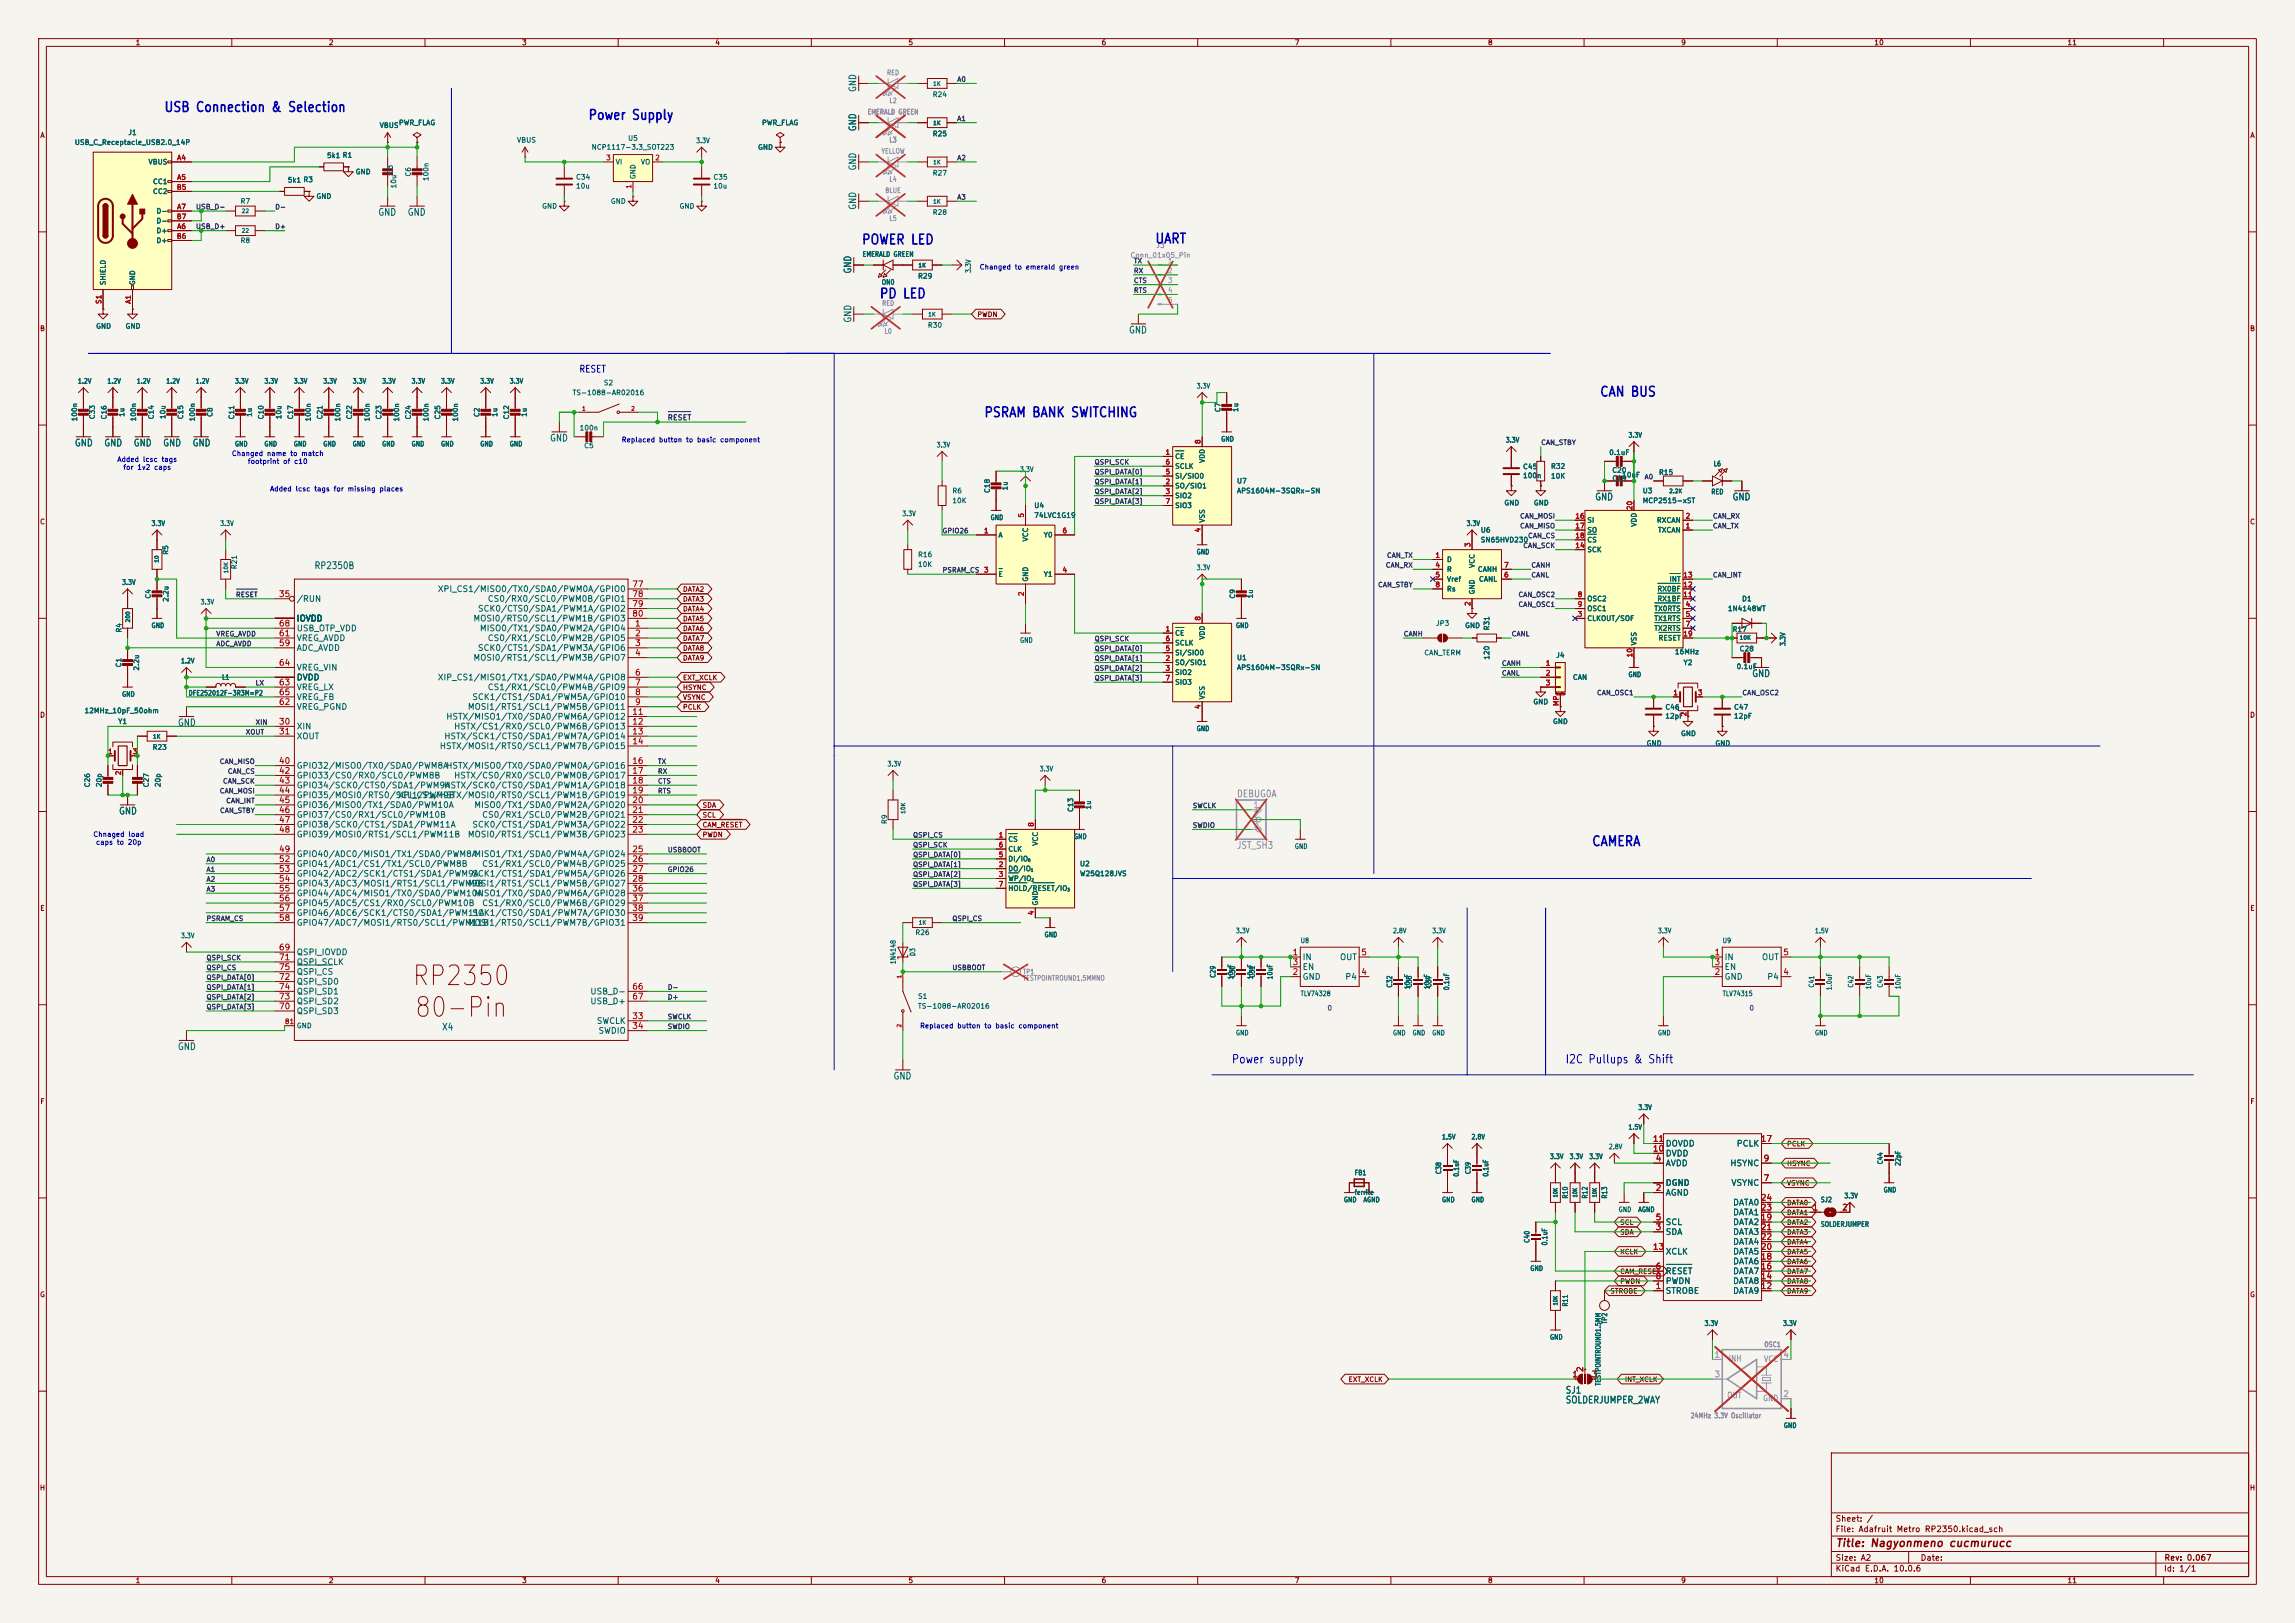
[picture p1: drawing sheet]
<svg xmlns="http://www.w3.org/2000/svg" width="594mm" height="420mm" viewBox="0 0 594 420" stroke-linecap="round" stroke-linejoin="round" font-family="sans-serif">
<defs><g id="words">
<g font-size="5.1" fill="#840000">
<text x="106.4" y="256.3">RP2350</text>
<text x="107" y="264.5">80-Pin</text>
</g>
<g font-size="2.5" fill="#0000c2">
<text x="42.4" y="29.6">USB Connection &amp; Selection</text>
<text x="152.2" y="31.6">Power Supply</text>
<text x="222.9" y="63.9">POWER LED</text>
<text x="298.8" y="63.6">UART</text>
<text x="227.6" y="77.9">PD LED</text>
<text x="414" y="103.3">CAN BUS</text>
<text x="254.6" y="108.6">PSRAM BANK SWITCHING</text>
<text x="411.9" y="219.6">CAMERA</text>
</g>
<g font-size="2.2" fill="#0000c2">
<text x="318.7" y="275.7">Power supply</text>
<text x="405" y="275.7">I2C Pullups &amp; Shift</text>
</g>
<text font-size="2" fill="#840000" x="475" y="400.8">Title: Nagyonmeno cucmurucc</text>
<g font-size="1.8" fill="#006464">
<text x="222" y="23.9" transform="rotate(-90 222 23.9)">GND</text>
<text x="222" y="34.1" transform="rotate(-90 222 34.1)">GND</text>
<text x="222" y="44.3" transform="rotate(-90 222 44.3)">GND</text>
<text x="97.8" y="56.3">GND</text>
<text x="105.4" y="56.3">GND</text>
<text x="222" y="54.4" transform="rotate(-90 222 54.4)">GND</text>
<text x="220.8" y="70.9" transform="rotate(-90 220.8 70.9)">GND</text>
<text x="220.8" y="83.6" transform="rotate(-90 220.8 83.6)">GND</text>
<text x="292.1" y="86.7">GND</text>
<text x="19.2" y="115.9">GND</text>
<text x="26.9" y="115.9">GND</text>
<text x="34.5" y="115.9">GND</text>
<text x="42.1" y="115.9">GND</text>
<text x="49.7" y="115.9">GND</text>
<text x="142.2" y="114.7">GND</text>
<text x="412.7" y="129.9">GND</text>
<text x="448.3" y="129.9">GND</text>
<text x="81.3" y="147.7">RP2350B</text>
<text x="453.4" y="175.6">GND</text>
<text x="45.9" y="188.3">GND</text>
<text x="30.7" y="211.2">GND</text>
<text x="114.3" y="267.1">X4</text>
<text x="45.9" y="272.2">GND</text>
<text x="231.1" y="279.8">GND</text>
<text x="405.1" y="363.6">SOLDERJUMPER_2WAY</text>
<text x="405.1" y="361.1">SJ1</text>
</g>
<text font-size="1.8" fill="#0000c2" x="149.8" y="96.8">RESET</text>
<g font-size="1.8" fill="#939391">
<text x="320" y="206.8">DEBUG0A</text>
<text x="320" y="220.1">JST_SH3</text>
</g>
<g font-size="1.5" fill="#a90000">
<text x="72.1" y="154.9">35</text>
<text x="163.5" y="152.3">77</text>
<text x="163.5" y="154.9">78</text>
<text x="163.5" y="157.4">79</text>
<text x="163.5" y="159.9">80</text>
<text x="72.1" y="167.6">59</text>
<text x="72.1" y="165">61</text>
<text x="72.1" y="162.5">68</text>
<text x="164.2" y="162.5">1</text>
<text x="164.2" y="165">2</text>
<text x="164.2" y="167.6">3</text>
<text x="72.1" y="172.6">64</text>
<text x="164.2" y="170.1">4</text>
<text x="72.1" y="177.7">63</text>
<text x="164.2" y="175.2">6</text>
<text x="164.2" y="177.7">7</text>
<text x="72.1" y="182.8">62</text>
<text x="72.1" y="180.3">65</text>
<text x="163.5" y="185.3">11</text>
<text x="164.2" y="180.3">8</text>
<text x="164.2" y="182.8">9</text>
<text x="72.1" y="187.9">30</text>
<text x="72.1" y="190.4">31</text>
<text x="163.5" y="187.9">12</text>
<text x="163.5" y="190.4">13</text>
<text x="163.5" y="193">14</text>
<text x="72.1" y="198">40</text>
<text x="72.1" y="200.6">42</text>
<text x="72.1" y="203.1">43</text>
<text x="163.5" y="198">16</text>
<text x="163.5" y="200.6">17</text>
<text x="163.5" y="203.1">18</text>
<text x="72.1" y="205.7">44</text>
<text x="72.1" y="208.2">45</text>
<text x="163.5" y="205.7">19</text>
<text x="163.5" y="208.2">20</text>
<text x="72.1" y="210.7">46</text>
<text x="72.1" y="213.3">47</text>
<text x="72.1" y="215.8">48</text>
<text x="163.5" y="210.7">21</text>
<text x="163.5" y="213.3">22</text>
<text x="163.5" y="215.8">23</text>
<text x="72.1" y="220.9">49</text>
<text x="163.5" y="220.9">25</text>
<text x="72.1" y="223.4">52</text>
<text x="72.1" y="226">53</text>
<text x="163.5" y="223.4">26</text>
<text x="163.5" y="226">27</text>
<text x="72.1" y="228.5">54</text>
<text x="72.1" y="231.1">55</text>
<text x="72.1" y="233.6">56</text>
<text x="163.5" y="228.5">28</text>
<text x="163.5" y="231.1">36</text>
<text x="163.5" y="233.6">37</text>
<text x="72.1" y="236.1">57</text>
<text x="72.1" y="238.7">58</text>
<text x="163.5" y="236.1">38</text>
<text x="163.5" y="238.7">39</text>
<text x="72.1" y="246.3">69</text>
<text x="72.1" y="248.8">71</text>
<text x="72.1" y="251.4">75</text>
<text x="334.4" y="247.6">1</text>
<text x="334.4" y="250.1">3</text>
<text x="352.2" y="247.6">5</text>
<text x="443.6" y="247.6">1</text>
<text x="443.6" y="250.1">3</text>
<text x="461.4" y="247.6">5</text>
<text x="72.1" y="253.9">72</text>
<text x="72.1" y="256.5">74</text>
<text x="163.5" y="256.5">66</text>
<text x="334.4" y="252.6">2</text>
<text x="352.2" y="252.6">4</text>
<text x="443.6" y="252.6">2</text>
<text x="461.4" y="252.6">4</text>
<text x="72.1" y="261.5">70</text>
<text x="72.1" y="259">73</text>
<text x="163.5" y="259">67</text>
<text x="163.5" y="264.1">33</text>
<text x="163.5" y="266.6">34</text>
<text x="427.7" y="298.4">10</text>
<text x="427.7" y="295.8">11</text>
<text x="455.6" y="295.8">17</text>
<text x="428.4" y="300.9">4</text>
<text x="456.3" y="306">7</text>
<text x="456.3" y="300.9">9</text>
<text x="428.4" y="308.5">2</text>
<text x="455.6" y="311.1">24</text>
<text x="428.4" y="316.1">5</text>
<text x="455.6" y="316.1">19</text>
<text x="455.6" y="313.6">23</text>
<text x="469" y="313.6">1</text>
<text x="476.6" y="313.6">2</text>
<text x="427.7" y="323.8">13</text>
<text x="428.4" y="318.7">3</text>
<text x="455.6" y="323.8">20</text>
<text x="455.6" y="318.7">21</text>
<text x="455.6" y="321.2">22</text>
<text x="428.4" y="328.8">6</text>
<text x="455.6" y="328.8">16</text>
<text x="455.6" y="326.3">18</text>
<text x="428.4" y="333.9">1</text>
<text x="428.4" y="331.4">8</text>
<text x="455.6" y="333.9">12</text>
<text x="455.6" y="331.4">14</text>
<text x="406.8" y="356.8">1</text>
<text x="410.1" y="355.2" transform="rotate(-90 410.1 355.2)">2</text>
<text x="411.9" y="356.8">3</text>
</g>
<g font-size="1.5" fill="#006464">
<text x="113.2" y="153.6">XPI_CS1/MISO0/TX0/SDA0/PWM0A/GPIO0</text>
<text x="76.7" y="161.2">IOVDD</text>
<text x="76.7" y="156.1">/RUN</text>
<text x="122.4" y="161.2">MOSI0/RTS0/SCL1/PWM1B/GPIO3</text>
<text x="123.6" y="158.6">SCK0/CTS0/SDA1/PWM1A/GPIO2</text>
<text x="126.1" y="156.1">CS0/RX0/SCL0/PWM0B/GPIO1</text>
<text x="76.7" y="166.3">VREG_AVDD</text>
<text x="76.7" y="163.7">USB_OTP_VDD</text>
<text x="124.1" y="163.7">MISO0/TX1/SDA0/PWM2A/GPIO4</text>
<text x="126.1" y="166.3">CS0/RX1/SCL0/PWM2B/GPIO5</text>
<text x="76.7" y="168.8">ADC_AVDD</text>
<text x="76.7" y="173.9">VREG_VIN</text>
<text x="122.4" y="171.3">MOSI0/RTS1/SCL1/PWM3B/GPIO7</text>
<text x="123.6" y="168.8">SCK0/CTS1/SDA1/PWM3A/GPIO6</text>
<text x="76.7" y="176.4">DVDD</text>
<text x="76.7" y="179">VREG_LX</text>
<text x="113.2" y="176.4">XIP_CS1/MISO1/TX1/SDA0/PWM4A/GPIO8</text>
<text x="126.1" y="179">CS1/RX1/SCL0/PWM4B/GPIO9</text>
<text x="76.7" y="184">VREG_PGND</text>
<text x="76.7" y="181.5">VREG_FB</text>
<text x="120.9" y="184">MOSI1/RTS1/SCL1/PWM5B/GPIO11</text>
<text x="122.1" y="181.5">SCK1/CTS1/SDA1/PWM5A/GPIO10</text>
<text x="76.7" y="189.1">XIN</text>
<text x="76.7" y="191.7">XOUT</text>
<text x="114.8" y="191.7">HSTX/SCK1/CTS0/SDA1/PWM7A/GPIO14</text>
<text x="115.4" y="186.6">HSTX/MISO1/TX0/SDA0/PWM6A/GPIO12</text>
<text x="117.4" y="189.1">HSTX/CS1/RX0/SCL0/PWM6B/GPIO13</text>
<text x="113.7" y="194.2">HSTX/MOSI1/RTS0/SCL1/PWM7B/GPIO15</text>
<text x="76.7" y="199.3">GPIO32/MISO0/TX0/SDA0/PWM8A</text>
<text x="76.7" y="201.8">GPIO33/CS0/RX0/SCL0/PWM8B</text>
<text x="115.4" y="199.3">HSTX/MISO0/TX0/SDA0/PWM0A/GPIO16</text>
<text x="117.4" y="201.8">HSTX/CS0/RX0/SCL0/PWM0B/GPIO17</text>
<text x="76.7" y="204.4">GPIO34/SCK0/CTS0/SDA1/PWM9A</text>
<text x="76.7" y="206.9">GPIO35/MOSI0/RTS0/SCL1/PWM9B</text>
<text x="76.7" y="209.4">GPIO36/MISO0/TX1/SDA0/PWM10A</text>
<text x="102.8" y="206.9">XPI_CS1/HSTX/MOSI0/RTS0/SCL1/PWM1B/GPIO19</text>
<text x="114.8" y="204.4">HSTX/SCK0/CTS0/SDA1/PWM1A/GPIO18</text>
<text x="122.6" y="209.4">MISO0/TX1/SDA0/PWM2A/GPIO20</text>
<text x="76.7" y="212">GPIO37/CS0/RX1/SCL0/PWM10B</text>
<text x="76.7" y="214.5">GPIO38/SCK0/CTS1/SDA1/PWM11A</text>
<text x="122.1" y="214.5">SCK0/CTS1/SDA1/PWM3A/GPIO22</text>
<text x="124.6" y="212">CS0/RX1/SCL0/PWM2B/GPIO21</text>
<text x="76.7" y="217.1">GPIO39/MOSI0/RTS1/SCL1/PWM11B</text>
<text x="120.9" y="217.1">MOSI0/RTS1/SCL1/PWM3B/GPIO23</text>
<text x="76.7" y="222.1">GPIO40/ADC0/MISO1/TX1/SDA0/PWM8A</text>
<text x="76.7" y="224.7">GPIO41/ADC1/CS1/TX1/SCL0/PWM8B</text>
<text x="76.7" y="227.2">GPIO42/ADC2/SCK1/CTS1/SDA1/PWM9A</text>
<text x="122.1" y="227.2">SCK1/CTS1/SDA1/PWM5A/GPIO26</text>
<text x="122.6" y="222.1">MISO1/TX1/SDA0/PWM4A/GPIO24</text>
<text x="124.6" y="224.7">CS1/RX1/SCL0/PWM4B/GPIO25</text>
<text x="76.7" y="229.8">GPIO43/ADC3/MOSI1/RTS1/SCL1/PWM9B</text>
<text x="76.7" y="232.3">GPIO44/ADC4/MISO1/TX0/SDA0/PWM10A</text>
<text x="120.9" y="229.8">MOSI1/RTS1/SCL1/PWM5B/GPIO27</text>
<text x="122.6" y="232.3">MISO1/TX0/SDA0/PWM6A/GPIO28</text>
<text x="76.7" y="234.8">GPIO45/ADC5/CS1/RX0/SCL0/PWM10B</text>
<text x="76.7" y="237.4">GPIO46/ADC6/SCK1/CTS0/SDA1/PWM11A</text>
<text x="76.7" y="239.9">GPIO47/ADC7/MOSI1/RTS0/SCL1/PWM11B</text>
<text x="120.9" y="239.9">MOSI1/RTS0/SCL1/PWM7B/GPIO31</text>
<text x="122.1" y="237.4">SCK1/CTS0/SDA1/PWM7A/GPIO30</text>
<text x="124.6" y="234.8">CS1/RX0/SCL0/PWM6B/GPIO29</text>
<text x="76.7" y="247.5">QSPI_IOVDD</text>
<text x="76.7" y="250.1">QSPI_SCLK</text>
<text x="337" y="248.8">IN</text>
<text x="337" y="251.3">EN</text>
<text x="346.7" y="248.8">OUT</text>
<text x="446.2" y="248.8">IN</text>
<text x="446.2" y="251.3">EN</text>
<text x="455.9" y="248.8">OUT</text>
<text x="76.7" y="255.2">QSPI_SD0</text>
<text x="76.7" y="257.7">QSPI_SD1</text>
<text x="76.7" y="252.6">QSPI_CS</text>
<text x="152.7" y="257.7">USB_D-</text>
<text x="337" y="253.9">GND</text>
<text x="348.1" y="253.9">P4</text>
<text x="446.2" y="253.9">GND</text>
<text x="457.3" y="253.9">P4</text>
<text x="76.7" y="262.8">QSPI_SD3</text>
<text x="76.7" y="260.2">QSPI_SD2</text>
<text x="152.7" y="260.2">USB_D+</text>
<text x="154.3" y="265.3">SWCLK</text>
<text x="154.8" y="267.9">SWDIO</text>
<text x="431" y="299.6">DVDD</text>
<text x="431" y="297.1">DOVDD</text>
<text x="449.4" y="297.1">PCLK</text>
<text x="431" y="302.1">AVDD</text>
<text x="447.7" y="302.1">HSYNC</text>
<text x="431" y="309.8">AGND</text>
<text x="431" y="307.2">DGND</text>
<text x="448" y="307.2">VSYNC</text>
<text x="431" y="317.4">SCL</text>
<text x="448.4" y="317.4">DATA2</text>
<text x="448.4" y="314.8">DATA1</text>
<text x="448.4" y="312.3">DATA0</text>
<text x="431" y="319.9">SDA</text>
<text x="448.4" y="319.9">DATA3</text>
<text x="448.4" y="322.5">DATA4</text>
<text x="431" y="325">XCLK</text>
<text x="448.4" y="327.5">DATA6</text>
<text x="448.4" y="325">DATA5</text>
<text x="431" y="335.2">STROBE</text>
<text x="431" y="330.1">RESET</text>
<text x="431" y="332.6">PWDN</text>
<text x="448.4" y="335.2">DATA9</text>
<text x="448.4" y="332.6">DATA8</text>
<text x="448.4" y="330.1">DATA7</text>
</g>
<g font-size="1.5" fill="#a5a4a2">
<text x="324.2" y="209.5">1</text>
<text x="324.2" y="212">2</text>
<text x="324.2" y="214.5">3</text>
<text x="443.6" y="351.7">1</text>
<text x="461.4" y="351.7">4</text>
<text x="443.6" y="356.8">3</text>
<text x="461.4" y="361.9">2</text>
</g>
<g font-size="1.5" fill="#9c9b98">
<text x="447.3" y="352.7">INH</text>
<text x="456.4" y="352.8">VCC</text>
<text x="446.9" y="362.2">OUT</text>
<text x="456.2" y="363">GND</text>
</g>
<g font-size="1.5" fill="#840000">
<text x="475" y="394.1">Sheet: /</text>
<text x="475" y="396.8">File: Adafruit Metro RP2350.kicad_sch</text>
<text x="475" y="407">KiCad E.D.A. 10.0.6</text>
<text x="475" y="404.2">Size: A2</text>
<text x="497" y="404.2">Date:</text>
<text x="560" y="407">Id: 1/1</text>
<text x="560.1" y="404.2">Rev: 0.067</text>
</g>
<text font-size="1.4" fill="#0f0f0f" x="172.7" y="109.1">RESET</text>
<g font-size="1.3" fill="#840000">
<text x="35" y="12">1</text>
<text x="85" y="12">2</text>
<text x="135" y="12">3</text>
<text x="185" y="12">4</text>
<text x="235" y="12">5</text>
<text x="285" y="12">6</text>
<text x="335" y="12">7</text>
<text x="385" y="12">8</text>
<text x="435" y="12">9</text>
<text x="485" y="12">10</text>
<text x="535" y="12">11</text>
<text x="10.3" y="36">A</text>
<text x="582.3" y="36">A</text>
<text x="10.2" y="86">B</text>
<text x="582.2" y="86">B</text>
<text x="10.2" y="136">C</text>
<text x="582.2" y="136">C</text>
<text x="10.2" y="186">D</text>
<text x="582.2" y="186">D</text>
<text x="10.3" y="236">E</text>
<text x="582.3" y="236">E</text>
<text x="10.3" y="286">F</text>
<text x="582.3" y="286">F</text>
<text x="10.2" y="336">G</text>
<text x="582.2" y="336">G</text>
<text x="10.2" y="386">H</text>
<text x="582.2" y="386">H</text>
<text x="35" y="410">1</text>
<text x="85" y="410">2</text>
<text x="135" y="410">3</text>
<text x="185" y="410">4</text>
<text x="235" y="410">5</text>
<text x="285" y="410">6</text>
<text x="335" y="410">7</text>
<text x="385" y="410">8</text>
<text x="435" y="410">9</text>
<text x="485" y="410">10</text>
<text x="535" y="410">11</text>
</g>
<g font-size="1.3" fill="#939391">
<text x="229.5" y="19.8">RED</text>
<text x="224.4" y="29.9">EMERALD GREEN</text>
<text x="230.1" y="27">L2</text>
<text x="228" y="40.1">YELLOW</text>
<text x="230.1" y="37.2">L3</text>
<text x="230.1" y="47.3">L4</text>
<text x="229" y="50.2">BLUE</text>
<text x="230.1" y="57.5">L5</text>
<text x="299.1" y="64.5">J3</text>
<text x="292.5" y="67">Conn_01x05_Pin</text>
<text x="228.2" y="79.4">RED</text>
<text x="228.8" y="86.7">L0</text>
<text x="264.7" y="252.4">TP1</text>
<text x="264.7" y="254.1">TESTPOINTROUND1.5MMNO</text>
<text x="456.5" y="348.9">OSC1</text>
<text x="437.5" y="367.3">24MHz 3.3V Oscillator</text>
</g>
<g font-size="1.3" fill="#006464">
<text x="241.3" y="25.4">R24</text>
<text x="33.1" y="35.3">J1</text>
<text x="98.1" y="33.4">VBUS</text>
<text x="103.1" y="32.7">PWR_FLAG</text>
<text x="197.1" y="32.7">PWR_FLAG</text>
<text x="241.3" y="35.6">R25</text>
<text x="19.2" y="37.8">USB_C_Receptacle_USB2.0_14P</text>
<text x="84.5" y="41.2">5k1 R1</text>
<text x="133.7" y="37.2">VBUS</text>
<text x="153" y="39">NCP1117-3.3_SOT223</text>
<text x="162.4" y="36.7">U5</text>
<text x="180.1" y="37.4">3.3V</text>
<text x="196.1" y="39.1">GND</text>
<text x="38.3" y="42.9">VBUS</text>
<text x="39.5" y="48">CC1</text>
<text x="74.3" y="47.5">5k1 R3</text>
<text x="91.9" y="45.4">GND</text>
<text x="102" y="45.3" transform="rotate(-90 102 45.3)">C3</text>
<text x="106.6" y="45.8" transform="rotate(-90 106.6 45.8)">C6</text>
<text x="111.2" y="47" transform="rotate(-90 111.2 47)">100n</text>
<text x="149" y="46.8">C34</text>
<text x="159.2" y="42.9">VI</text>
<text x="164.8" y="46.5" transform="rotate(-90 164.8 46.5)">GND</text>
<text x="165.8" y="42.9">VO</text>
<text x="184.5" y="46.8">C35</text>
<text x="241.3" y="45.7">R27</text>
<text x="39.5" y="50.5">CC2</text>
<text x="62.1" y="53">R7</text>
<text x="81.8" y="51.8">GND</text>
<text x="102.9" y="48.9" transform="rotate(-90 102.9 48.9)">10u</text>
<text x="149" y="49.1">10u</text>
<text x="158" y="53">GND</text>
<text x="184.5" y="49.1">10u</text>
<text x="40.4" y="55.6">D-</text>
<text x="40.4" y="58.1">D-</text>
<text x="140.2" y="54.3">GND</text>
<text x="175.7" y="54.3">GND</text>
<text x="241.3" y="55.9">R28</text>
<text x="40.4" y="60.7">D+</text>
<text x="40.4" y="63.2">D+</text>
<text x="62.1" y="63.2">R8</text>
<text x="223.2" y="66.7">EMERALD GREEN</text>
<text x="251.6" y="70.8" transform="rotate(-90 251.6 70.8)">3.3V</text>
<text x="27.6" y="73.9" transform="rotate(-90 27.6 73.9)">SHIELD</text>
<text x="35.3" y="73.9" transform="rotate(-90 35.3 73.9)">GND</text>
<text x="228.1" y="74">ON0</text>
<text x="237.5" y="72.4">R29</text>
<text x="24.7" y="85.4">GND</text>
<text x="32.4" y="85.4">GND</text>
<text x="240" y="85.1">R30</text>
<text x="20.1" y="99.6">1.2V</text>
<text x="27.7" y="99.6">1.2V</text>
<text x="35.3" y="99.6">1.2V</text>
<text x="42.9" y="99.6">1.2V</text>
<text x="50.5" y="99.6">1.2V</text>
<text x="60.7" y="99.6">3.3V</text>
<text x="68.3" y="99.6">3.3V</text>
<text x="75.9" y="99.6">3.3V</text>
<text x="83.6" y="99.6">3.3V</text>
<text x="91.2" y="99.6">3.3V</text>
<text x="98.8" y="99.6">3.3V</text>
<text x="106.4" y="99.6">3.3V</text>
<text x="114" y="99.6">3.3V</text>
<text x="124.2" y="99.6">3.3V</text>
<text x="131.8" y="99.6">3.3V</text>
<text x="156.1" y="100">S2</text>
<text x="309.6" y="100.9">3.3V</text>
<text x="148.1" y="102.6">TS-1088-AR02016</text>
<text x="316.2" y="106.8" transform="rotate(-90 316.2 106.8)">C7</text>
<text x="320.8" y="106.7" transform="rotate(-90 320.8 106.7)">1u</text>
<text x="20.3" y="109.2" transform="rotate(-90 20.3 109.2)">100n</text>
<text x="24.8" y="108.6" transform="rotate(-90 24.8 108.6)">C33</text>
<text x="27.9" y="108.7" transform="rotate(-90 27.9 108.7)">C16</text>
<text x="32.5" y="108" transform="rotate(-90 32.5 108)">1u</text>
<text x="35.5" y="109.2" transform="rotate(-90 35.5 109.2)">100n</text>
<text x="40.1" y="108.6" transform="rotate(-90 40.1 108.6)">C14</text>
<text x="43.1" y="108.6" transform="rotate(-90 43.1 108.6)">10u</text>
<text x="47.7" y="108.6" transform="rotate(-90 47.7 108.6)">C15</text>
<text x="50.7" y="109.2" transform="rotate(-90 50.7 109.2)">100n</text>
<text x="55.3" y="108" transform="rotate(-90 55.3 108)">C8</text>
<text x="60.9" y="108.7" transform="rotate(-90 60.9 108.7)">C11</text>
<text x="65.5" y="108" transform="rotate(-90 65.5 108)">1u</text>
<text x="68.5" y="108.7" transform="rotate(-90 68.5 108.7)">C10</text>
<text x="73.1" y="108.6" transform="rotate(-90 73.1 108.6)">10u</text>
<text x="76.1" y="108.7" transform="rotate(-90 76.1 108.7)">C17</text>
<text x="80.7" y="109.2" transform="rotate(-90 80.7 109.2)">100n</text>
<text x="83.8" y="108.7" transform="rotate(-90 83.8 108.7)">C21</text>
<text x="88.4" y="109.2" transform="rotate(-90 88.4 109.2)">100n</text>
<text x="91.4" y="108.7" transform="rotate(-90 91.4 108.7)">C22</text>
<text x="96" y="109.2" transform="rotate(-90 96 109.2)">100n</text>
<text x="99" y="108.7" transform="rotate(-90 99 108.7)">C23</text>
<text x="103.6" y="109.2" transform="rotate(-90 103.6 109.2)">100n</text>
<text x="106.6" y="108.7" transform="rotate(-90 106.6 108.7)">C24</text>
<text x="111.2" y="109.2" transform="rotate(-90 111.2 109.2)">100n</text>
<text x="114.2" y="108.7" transform="rotate(-90 114.2 108.7)">C25</text>
<text x="118.8" y="109.2" transform="rotate(-90 118.8 109.2)">100n</text>
<text x="124.4" y="108.1" transform="rotate(-90 124.4 108.1)">C2</text>
<text x="129" y="108" transform="rotate(-90 129 108)">1u</text>
<text x="132" y="108.7" transform="rotate(-90 132 108.7)">C12</text>
<text x="136.6" y="108" transform="rotate(-90 136.6 108)">1u</text>
<text x="149.9" y="111.7">100n</text>
<text x="421.4" y="113.6">3.3V</text>
<text x="60.7" y="115.8">GND</text>
<text x="68.3" y="115.8">GND</text>
<text x="75.9" y="115.8">GND</text>
<text x="83.6" y="115.8">GND</text>
<text x="91.2" y="115.8">GND</text>
<text x="98.8" y="115.8">GND</text>
<text x="106.4" y="115.8">GND</text>
<text x="114" y="115.8">GND</text>
<text x="124.2" y="115.8">GND</text>
<text x="131.8" y="115.8">GND</text>
<text x="151.1" y="116.3">C5</text>
<text x="242.3" y="116.1">3.3V</text>
<text x="304" y="119.1">CE</text>
<text x="312.1" y="119.9" transform="rotate(-90 312.1 119.9)">VDD</text>
<text x="316" y="114.6">GND</text>
<text x="389.6" y="114.8">3.3V</text>
<text x="416.4" y="118">0.1uF</text>
<text x="263.9" y="122.4">3.3V</text>
<text x="304" y="124.2">SI/SIO0</text>
<text x="304" y="121.6">SCLK</text>
<text x="320" y="125.4">U7</text>
<text x="394.1" y="121.7">C45</text>
<text x="394.1" y="124">100n</text>
<text x="401.3" y="121.6">R32</text>
<text x="401.3" y="124.2">10K</text>
<text x="417.1" y="122.6">C20</text>
<text x="417.2" y="124.8">C19</text>
<text x="419.7" y="123.9">10uF</text>
<text x="429.2" y="123.2">R15</text>
<text x="443.4" y="121">L6</text>
<text x="246.4" y="128">R6</text>
<text x="246.4" y="130.5">10K</text>
<text x="256.5" y="127.7" transform="rotate(-90 256.5 127.7)">C18</text>
<text x="261.1" y="127.1" transform="rotate(-90 261.1 127.1)">1u</text>
<text x="267.6" y="131.8">U4</text>
<text x="304" y="126.7">SO/SIO1</text>
<text x="304" y="129.2">SIO2</text>
<text x="304" y="131.8">SIO3</text>
<text x="320" y="128">APS1604M-3SQRx-SN</text>
<text x="389.2" y="131.1">GND</text>
<text x="396.8" y="131.1">GND</text>
<text x="425" y="128">U3</text>
<text x="425" y="130.5">MCP2515-xST</text>
<text x="442.8" y="128.2">RED</text>
<text x="39.1" y="136.4">3.3V</text>
<text x="56.9" y="136.4">3.3V</text>
<text x="233.4" y="133.9">3.3V</text>
<text x="256.3" y="134.9">GND</text>
<text x="267.6" y="134.3">74LVC1G19</text>
<text x="312.1" y="135.4" transform="rotate(-90 312.1 135.4)">VSS</text>
<text x="379.5" y="136.4">3.3V</text>
<text x="410.7" y="135.6">SI</text>
<text x="423.9" y="136.4" transform="rotate(-90 423.9 136.4)">VDD</text>
<text x="428.7" y="135.6">RXCAN</text>
<text x="43.8" y="143.7" transform="rotate(-90 43.8 143.7)">R5</text>
<text x="258.3" y="139.4">A</text>
<text x="266.4" y="140.3" transform="rotate(-90 266.4 140.3)">VCC</text>
<text x="270" y="139.4">Y0</text>
<text x="309.6" y="143.8">GND</text>
<text x="383.1" y="138.1">U6</text>
<text x="383.1" y="140.7">SN65HVD230</text>
<text x="410.7" y="143.2">SCK</text>
<text x="410.7" y="138.1">SO</text>
<text x="410.7" y="140.7">CS</text>
<text x="429" y="138.1">TXCAN</text>
<text x="61.6" y="147.4" transform="rotate(-90 61.6 147.4)">R21</text>
<text x="237.5" y="144.5">R16</text>
<text x="237.5" y="147">10K</text>
<text x="258.3" y="149.6">E</text>
<text x="270" y="149.6">Y1</text>
<text x="309.6" y="147.8">3.3V</text>
<text x="374.4" y="145.7">D</text>
<text x="374.4" y="148.3">R</text>
<text x="382" y="147.1" transform="rotate(-90 382 147.1)">VCC</text>
<text x="382.4" y="148.3">CANH</text>
<text x="31.5" y="151.7">3.3V</text>
<text x="39.3" y="155.1" transform="rotate(-90 39.3 155.1)">C4</text>
<text x="43.9" y="155.9" transform="rotate(-90 43.9 155.9)">2.2u</text>
<text x="266.4" y="150.6" transform="rotate(-90 266.4 150.6)">GND</text>
<text x="320" y="155.1" transform="rotate(-90 320 155.1)">C9</text>
<text x="324.6" y="155" transform="rotate(-90 324.6 155)">1u</text>
<text x="374.4" y="150.8">Vref</text>
<text x="374.4" y="153.4">Rs</text>
<text x="382" y="154" transform="rotate(-90 382 154)">GND</text>
<text x="382.7" y="150.8">CANL</text>
<text x="410.7" y="155.9">OSC2</text>
<text x="428.8" y="155.9">RX1BF</text>
<text x="428.8" y="153.4">RX0BF</text>
<text x="432" y="150.8">INT</text>
<text x="450.8" y="155.9">D1</text>
<text x="51.8" y="156.7">3.3V</text>
<text x="410.7" y="161">CLKOUT/SOF</text>
<text x="410.7" y="158.4">OSC1</text>
<text x="428" y="158.4">TX0RTS</text>
<text x="428" y="161">TX1RTS</text>
<text x="447.1" y="158.4">1N4148WT</text>
<text x="31.8" y="163.8" transform="rotate(-90 31.8 163.8)">R4</text>
<text x="39.1" y="162.8">GND</text>
<text x="263.9" y="166.6">GND</text>
<text x="304" y="164.8">CE</text>
<text x="304" y="167.3">SCLK</text>
<text x="312.1" y="165.7" transform="rotate(-90 312.1 165.7)">VDD</text>
<text x="319.8" y="162.8">GND</text>
<text x="371.5" y="162.3">JP3</text>
<text x="379.1" y="162.8">GND</text>
<text x="385.8" y="163.3" transform="rotate(-90 385.8 163.3)">R31</text>
<text x="423.9" y="167.2" transform="rotate(-90 423.9 167.2)">VSS</text>
<text x="428" y="163.5">TX2RTS</text>
<text x="429.1" y="166.1">RESET</text>
<text x="448.3" y="163.8">R17</text>
<text x="462.4" y="167.3" transform="rotate(-90 462.4 167.3)">3.3V</text>
<text x="31.7" y="172.8" transform="rotate(-90 31.7 172.8)">C1</text>
<text x="36.3" y="173.7" transform="rotate(-90 36.3 173.7)">2.2u</text>
<text x="46.7" y="172">1.2V</text>
<text x="304" y="172.4">SO/SIO1</text>
<text x="304" y="169.9">SI/SIO0</text>
<text x="320" y="171.1">U1</text>
<text x="320" y="173.7">APS1604M-3SQRx-SN</text>
<text x="368.5" y="169.9">CAN_TERM</text>
<text x="385.8" y="170.9" transform="rotate(-90 385.8 170.9)">120</text>
<text x="402.6" y="170.5">J4</text>
<text x="433.4" y="169.6">16MHz</text>
<text x="435.6" y="172.4">Y2</text>
<text x="449.3" y="173.4">0.1uF</text>
<text x="450.1" y="168.9">C28</text>
<text x="57.4" y="176.2">L1</text>
<text x="304" y="175">SIO2</text>
<text x="304" y="177.5">SIO3</text>
<text x="407" y="176.2">CAN</text>
<text x="421.4" y="175.5">GND</text>
<text x="21.8" y="184.9">12MHz_10pF_50ohm</text>
<text x="31.5" y="180.6">GND</text>
<text x="48.7" y="180.3">DFE252012F-3R3M=P2</text>
<text x="312.1" y="181.1" transform="rotate(-90 312.1 181.1)">VSS</text>
<text x="396.7" y="182.6">GND</text>
<text x="430.9" y="183.9">C46</text>
<text x="448.7" y="183.9">C47</text>
<text x="30.5" y="187.7">Y1</text>
<text x="309.6" y="189.5">GND</text>
<text x="401.8" y="187.7">GND</text>
<text x="430.9" y="186.3">12pF</text>
<text x="434.9" y="190.8">GND</text>
<text x="448.7" y="186.3">12pF</text>
<text x="39.4" y="194.3">R23</text>
<text x="426.1" y="193.3">GND</text>
<text x="443.8" y="193.3">GND</text>
<text x="23.6" y="203.9" transform="rotate(-90 23.6 203.9)">C26</text>
<text x="26.6" y="203.8" transform="rotate(-90 26.6 203.8)">20p</text>
<text x="38.8" y="203.9" transform="rotate(-90 38.8 203.9)">C27</text>
<text x="41.8" y="203.8" transform="rotate(-90 41.8 203.8)">20p</text>
<text x="229.6" y="198.6">3.3V</text>
<text x="269" y="199.9">3.3V</text>
<text x="282.7" y="209.6" transform="rotate(-90 282.7 209.6)">1u</text>
<text x="229.9" y="213.4" transform="rotate(-90 229.9 213.4)">R9</text>
<text x="278.1" y="210.3" transform="rotate(-90 278.1 210.3)">C13</text>
<text x="260.8" y="218.1">CS</text>
<text x="260.8" y="220.7">CLK</text>
<text x="268.9" y="219" transform="rotate(-90 268.9 219)">VCC</text>
<text x="277.9" y="217.4">GND</text>
<text x="335" y="220">GND</text>
<text x="260.8" y="225.8">DO/IO</text>
<text x="260.8" y="223.2">DI/IO</text>
<text x="279.4" y="224.5">U2</text>
<text x="279.4" y="227">W25Q128JVS</text>
<text x="260.8" y="228.3">WP/IO</text>
<text x="260.8" y="230.8">HOLD/RESET/IO</text>
<text x="268.9" y="234.5" transform="rotate(-90 268.9 234.5)">GND</text>
<text x="46.7" y="243.1">3.3V</text>
<text x="236.8" y="242.3">R26</text>
<text x="270.2" y="242.8">GND</text>
<text x="319.8" y="241.8">3.3V</text>
<text x="336.5" y="244.4">U8</text>
<text x="360.4" y="241.8">2.8V</text>
<text x="370.6" y="241.8">3.3V</text>
<text x="429" y="241.8">3.3V</text>
<text x="445.8" y="244.4">U9</text>
<text x="469.6" y="241.8">1.5V</text>
<text x="232.1" y="249.6" transform="rotate(-90 232.1 249.6)">1N4148</text>
<text x="237.2" y="247.5" transform="rotate(-90 237.2 247.5)">D3</text>
<text x="314.9" y="253.2" transform="rotate(-90 314.9 253.2)">C29</text>
<text x="319.5" y="253.6" transform="rotate(-90 319.5 253.6)">10uF</text>
<text x="320" y="253.2" transform="rotate(-90 320 253.2)">C30</text>
<text x="324.6" y="253.6" transform="rotate(-90 324.6 253.6)">10uF</text>
<text x="325.1" y="253.2" transform="rotate(-90 325.1 253.2)">C31</text>
<text x="329.7" y="253.6" transform="rotate(-90 329.7 253.6)">10uF</text>
<text x="360.6" y="255.7" transform="rotate(-90 360.6 255.7)">C32</text>
<text x="365.2" y="256.1" transform="rotate(-90 365.2 256.1)">10uF</text>
<text x="365.7" y="255.7" transform="rotate(-90 365.7 255.7)">C36</text>
<text x="370.3" y="256.1" transform="rotate(-90 370.3 256.1)">10uF</text>
<text x="370.8" y="255.7" transform="rotate(-90 370.8 255.7)">C37</text>
<text x="375.4" y="256.4" transform="rotate(-90 375.4 256.4)">0.1uF</text>
<text x="469.8" y="255.7" transform="rotate(-90 469.8 255.7)">C41</text>
<text x="474.4" y="256.4" transform="rotate(-90 474.4 256.4)">1.0uF</text>
<text x="480" y="255.7" transform="rotate(-90 480 255.7)">C42</text>
<text x="484.6" y="256.1" transform="rotate(-90 484.6 256.1)">10uF</text>
<text x="487.6" y="255.7" transform="rotate(-90 487.6 255.7)">C43</text>
<text x="492.2" y="256.1" transform="rotate(-90 492.2 256.1)">10uF</text>
<text x="237.5" y="258.8">S1</text>
<text x="237.5" y="261.3">TS-1088-AR02016</text>
<text x="336.5" y="258.1">TLV74328</text>
<text x="445.8" y="258.1">TLV74315</text>
<text x="76.7" y="266.4">GND</text>
<text x="319.8" y="268.2">GND</text>
<text x="360.4" y="268.2">GND</text>
<text x="365.5" y="268.2">GND</text>
<text x="370.6" y="268.2">GND</text>
<text x="429" y="268.2">GND</text>
<text x="469.6" y="268.2">GND</text>
<text x="423.9" y="287.5">3.3V</text>
<text x="421.4" y="292.6">1.5V</text>
<text x="373.1" y="295.2">1.5V</text>
<text x="380.7" y="295.2">2.8V</text>
<text x="416.3" y="297.7">2.8V</text>
<text x="350.5" y="304.4">FB1</text>
<text x="373.3" y="304" transform="rotate(-90 373.3 304)">C38</text>
<text x="377.9" y="304.6" transform="rotate(-90 377.9 304.6)">0.1uF</text>
<text x="380.9" y="304" transform="rotate(-90 380.9 304)">C39</text>
<text x="385.5" y="304.6" transform="rotate(-90 385.5 304.6)">0.1uF</text>
<text x="401.1" y="300.2">3.3V</text>
<text x="406.1" y="300.2">3.3V</text>
<text x="411.2" y="300.2">3.3V</text>
<text x="487.6" y="301.4" transform="rotate(-90 487.6 301.4)">C44</text>
<text x="492.2" y="301.8" transform="rotate(-90 492.2 301.8)">22pF</text>
<text x="347.7" y="311.4">GND</text>
<text x="350.5" y="309.5">ferrite</text>
<text x="352.8" y="311.4">AGND</text>
<text x="373.1" y="311.4">GND</text>
<text x="380.7" y="311.4">GND</text>
<text x="406.1" y="310.3" transform="rotate(-90 406.1 310.3)">R10</text>
<text x="411.2" y="310.3" transform="rotate(-90 411.2 310.3)">R12</text>
<text x="416.3" y="310.3" transform="rotate(-90 416.3 310.3)">R13</text>
<text x="471.2" y="311.4">SJ2</text>
<text x="477.3" y="310.4">3.3V</text>
<text x="487.4" y="308.9">GND</text>
<text x="418.8" y="314">GND</text>
<text x="423.9" y="314">AGND</text>
<text x="471.2" y="317.8">SOLDERJUMPER</text>
<text x="396.2" y="321.7" transform="rotate(-90 396.2 321.7)">C40</text>
<text x="400.8" y="322.4" transform="rotate(-90 400.8 322.4)">0.1uF</text>
<text x="396" y="329.2">GND</text>
<text x="406.1" y="338.2" transform="rotate(-90 406.1 338.2)">R11</text>
<text x="401.1" y="347">GND</text>
<text x="416.3" y="342.7" transform="rotate(-90 416.3 342.7)">TP2</text>
<text x="441.1" y="343.4">3.3V</text>
<text x="461.4" y="343.4">3.3V</text>
<text x="414.6" y="358.7" transform="rotate(-90 414.6 358.7)">TESTPOINTROUND1.5MM</text>
<text x="461.6" y="369.8">GND</text>
</g>
<g font-size="1.3" fill="#a90000">
<text x="45.7" y="41.8">A4</text>
<text x="156.7" y="41.8">3</text>
<text x="169.4" y="41.8">2</text>
<text x="45.7" y="46.9">A5</text>
<text x="45.6" y="49.4">B5</text>
<text x="163.7" y="49" transform="rotate(-90 163.7 49)">1</text>
<text x="45.6" y="57">B7</text>
<text x="45.7" y="59.6">A6</text>
<text x="45.7" y="54.5">A7</text>
<text x="45.6" y="62.1">B6</text>
<text x="26.5" y="78.8" transform="rotate(-90 26.5 78.8)">S1</text>
<text x="34.2" y="78.7" transform="rotate(-90 34.2 78.7)">A1</text>
<text x="301.5" y="118">1</text>
<text x="311" y="115" transform="rotate(-90 311 115)">8</text>
<text x="301.5" y="125.6">2</text>
<text x="301.5" y="123.1">5</text>
<text x="301.5" y="120.5">6</text>
<text x="301.5" y="128.1">3</text>
<text x="301.5" y="130.7">7</text>
<text x="265.3" y="134.1" transform="rotate(-90 265.3 134.1)">5</text>
<text x="311" y="137.9" transform="rotate(-90 311 137.9)">4</text>
<text x="407.6" y="134.5">16</text>
<text x="407.6" y="137">17</text>
<text x="422.8" y="132.1" transform="rotate(-90 422.8 132.1)">20</text>
<text x="436.1" y="137">1</text>
<text x="436.1" y="134.5">2</text>
<text x="254.5" y="138.3">1</text>
<text x="274.9" y="138.3">6</text>
<text x="380.9" y="141.7" transform="rotate(-90 380.9 141.7)">3</text>
<text x="407.6" y="142.1">14</text>
<text x="407.6" y="139.6">18</text>
<text x="254.5" y="148.5">3</text>
<text x="274.9" y="148.5">4</text>
<text x="371.4" y="144.6">1</text>
<text x="371.4" y="147.2">4</text>
<text x="371.4" y="149.7">5</text>
<text x="389.2" y="149.7">6</text>
<text x="389.2" y="147.2">7</text>
<text x="435.5" y="149.7">13</text>
<text x="265.3" y="154.4" transform="rotate(-90 265.3 154.4)">2</text>
<text x="371.4" y="152.3">8</text>
<text x="408.2" y="154.8">8</text>
<text x="435.5" y="154.8">11</text>
<text x="435.5" y="152.3">12</text>
<text x="311" y="160.8" transform="rotate(-90 311 160.8)">8</text>
<text x="380.9" y="156.9" transform="rotate(-90 380.9 156.9)">2</text>
<text x="408.2" y="159.9">3</text>
<text x="408.2" y="157.3">9</text>
<text x="436.1" y="157.3">4</text>
<text x="436.1" y="159.9">5</text>
<text x="301.5" y="163.7">1</text>
<text x="301.5" y="166.2">6</text>
<text x="435.5" y="165">19</text>
<text x="436.1" y="162.4">7</text>
<text x="301.5" y="171.3">2</text>
<text x="301.5" y="173.9">3</text>
<text x="301.5" y="168.8">5</text>
<text x="400" y="172.6">1</text>
<text x="422.8" y="170.2" transform="rotate(-90 422.8 170.2)">10</text>
<text x="301.5" y="176.4">7</text>
<text x="400" y="175.1">2</text>
<text x="400" y="177.7">3</text>
<text x="311" y="183.6" transform="rotate(-90 311 183.6)">4</text>
<text x="403.7" y="182.8" transform="rotate(-90 403.7 182.8)">MP</text>
<text x="433" y="180.2">1</text>
<text x="436.7" y="185.5" transform="rotate(-90 436.7 185.5)">2</text>
<text x="439.3" y="180.2">3</text>
<text x="27.8" y="195.4">1</text>
<text x="34.2" y="195.4">3</text>
<text x="31.6" y="200.8" transform="rotate(-90 31.6 200.8)">2</text>
<text x="267.8" y="214.1" transform="rotate(-90 267.8 214.1)">8</text>
<text x="258.3" y="217">1</text>
<text x="258.3" y="219.6">6</text>
<text x="258.3" y="224.7">2</text>
<text x="258.3" y="227.2">3</text>
<text x="258.3" y="222.1">5</text>
<text x="258.3" y="229.7">7</text>
<text x="267.8" y="237" transform="rotate(-90 267.8 237)">4</text>
<text x="73.6" y="265.3">81</text>
</g>
<g font-size="1.3" fill="#0f0f0f">
<text x="50.6" y="59.6">USB_D+</text>
<text x="50.6" y="54.5">USB_D-</text>
</g>
<g font-size="1.3" fill="#0000c2">
<text x="253.4" y="70.1">Changed to emerald green</text>
<text x="30.2" y="119.8">Added lcsc tags</text>
<text x="59.9" y="118.3">Changed name to match</text>
<text x="160.8" y="114.8">Replaced button to basic component</text>
<text x="31.8" y="121.9">for 1v2 caps</text>
<text x="64" y="120.4">footprint of c10</text>
<text x="69.8" y="127.5">Added lcsc tags for missing places</text>
<text x="24" y="216.9">Chnaged load</text>
<text x="24.7" y="218.9">caps to 20p</text>
<text x="238" y="266.4">Replaced button to basic component</text>
</g>
<g font-size="1.3" fill="#a5a4a2">
<text x="302.2" y="68.4">1</text>
<text x="302.2" y="71">2</text>
<text x="302.2" y="73.5">3</text>
<text x="302.2" y="76.1">4</text>
<text x="302.2" y="78.6">5</text>
</g>
<g font-size="1.3" fill="#840084">
<text x="343.4" y="261.8">0</text>
<text x="452.7" y="261.8">0</text>
</g>
<g font-size="1.2" fill="#0f0f0f">
<text x="247.6" y="21.5">A0</text>
<text x="247.6" y="31.6">A1</text>
<text x="247.6" y="41.8">A2</text>
<text x="247.6" y="51.9">A3</text>
<text x="71.1" y="59.6">D+</text>
<text x="71.1" y="54.5">D-</text>
<text x="293.3" y="71">RX</text>
<text x="293.3" y="68.5">TX</text>
<text x="293.3" y="76.1">RTS</text>
<text x="293.3" y="73.5">CTS</text>
<text x="398.8" y="115.4">CAN_STBY</text>
<text x="283.2" y="120.5">QSPI_SCK</text>
<text x="283.2" y="123.1">QSPI_DATA[0]</text>
<text x="283.2" y="125.6">QSPI_DATA[1]</text>
<text x="425.5" y="124.3">A0</text>
<text x="283.2" y="130.7">QSPI_DATA[3]</text>
<text x="283.2" y="128.1">QSPI_DATA[2]</text>
<text x="393.3" y="134.5">CAN_MOSI</text>
<text x="393.3" y="137">CAN_MISO</text>
<text x="443.2" y="137">CAN_TX</text>
<text x="443.2" y="134.5">CAN_RX</text>
<text x="243.8" y="138.3">GPIO26</text>
<text x="394.1" y="142.1">CAN_SCK</text>
<text x="395.4" y="139.6">CAN_CS</text>
<text x="243.8" y="148.5">PSRAM_CS</text>
<text x="358.5" y="147.2">CAN_RX</text>
<text x="358.8" y="144.7">CAN_TX</text>
<text x="396.2" y="149.7">CANL</text>
<text x="396.2" y="147.2">CANH</text>
<text x="443.2" y="149.7">CAN_INT</text>
<text x="60.9" y="154.8">RESET</text>
<text x="356.5" y="152.3">CAN_STBY</text>
<text x="392.9" y="154.8">CAN_OSC2</text>
<text x="392.9" y="157.4">CAN_OSC1</text>
<text x="55.9" y="165">VREG_AVDD</text>
<text x="55.9" y="167.5">ADC_AVDD</text>
<text x="283.2" y="166.2">QSPI_SCK</text>
<text x="363.2" y="165">CANH</text>
<text x="391.1" y="165">CANL</text>
<text x="283.2" y="168.8">QSPI_DATA[0]</text>
<text x="283.2" y="171.3">QSPI_DATA[1]</text>
<text x="283.2" y="173.9">QSPI_DATA[2]</text>
<text x="388.6" y="172.6">CANH</text>
<text x="66" y="177.7">LX</text>
<text x="283.2" y="176.4">QSPI_DATA[3]</text>
<text x="388.6" y="175.1">CANL</text>
<text x="413.2" y="180.2">CAN_OSC1</text>
<text x="450.8" y="180.2">CAN_OSC2</text>
<text x="63.5" y="190.4">XOUT</text>
<text x="66" y="187.8">XIN</text>
<text x="56.7" y="198">CAN_MISO</text>
<text x="170.2" y="198">TX</text>
<text x="57.6" y="203.1">CAN_SCK</text>
<text x="58.8" y="200.5">CAN_CS</text>
<text x="170.2" y="200.5">RX</text>
<text x="170.2" y="203.1">CTS</text>
<text x="56.7" y="205.6">CAN_MOSI</text>
<text x="58.4" y="208.2">CAN_INT</text>
<text x="170.2" y="205.6">RTS</text>
<text x="308.6" y="209.4">SWCLK</text>
<text x="56.8" y="210.7">CAN_STBY</text>
<text x="308.6" y="214.5">SWDIO</text>
<text x="172.7" y="220.9">USBBOOT</text>
<text x="236.2" y="219.6">QSPI_SCK</text>
<text x="236.2" y="217">QSPI_CS</text>
<text x="53.3" y="225.9">A1</text>
<text x="53.3" y="223.4">A0</text>
<text x="172.7" y="225.9">GPIO26</text>
<text x="236.2" y="224.7">QSPI_DATA[1]</text>
<text x="236.2" y="227.2">QSPI_DATA[2]</text>
<text x="236.2" y="222.1">QSPI_DATA[0]</text>
<text x="53.3" y="228.5">A2</text>
<text x="53.3" y="231">A3</text>
<text x="236.2" y="229.7">QSPI_DATA[3]</text>
<text x="53.3" y="238.6">PSRAM_CS</text>
<text x="246.4" y="238.6">QSPI_CS</text>
<text x="53.3" y="248.8">QSPI_SCK</text>
<text x="53.3" y="251.3">QSPI_CS</text>
<text x="246.4" y="251.3">USBBOOT</text>
<text x="53.3" y="256.4">QSPI_DATA[1]</text>
<text x="53.3" y="253.9">QSPI_DATA[0]</text>
<text x="172.7" y="256.4">D-</text>
<text x="53.3" y="261.5">QSPI_DATA[3]</text>
<text x="53.3" y="259">QSPI_DATA[2]</text>
<text x="172.7" y="259">D+</text>
<text x="172.7" y="264">SWCLK</text>
<text x="172.7" y="266.6">SWDIO</text>
</g>
<g font-size="1.2" fill="#840000">
<text x="252.8" y="82.3">PWDN</text>
<text x="176.6" y="153.4">DATA2</text>
<text x="176.6" y="156">DATA3</text>
<text x="176.6" y="158.5">DATA4</text>
<text x="176.6" y="161.1">DATA5</text>
<text x="176.6" y="163.6">DATA6</text>
<text x="176.6" y="166.1">DATA7</text>
<text x="176.6" y="168.7">DATA8</text>
<text x="176.6" y="171.2">DATA9</text>
<text x="176.6" y="178.8">HSYNC</text>
<text x="176.6" y="176.3">EXT_XCLK</text>
<text x="176.6" y="181.4">VSYNC</text>
<text x="176.6" y="183.9">PCLK</text>
<text x="181.7" y="209.3">SDA</text>
<text x="181.7" y="214.4">CAM_RESET</text>
<text x="181.7" y="211.9">SCL</text>
<text x="181.7" y="216.9">PWDN</text>
<text x="462.4" y="296.9">PCLK</text>
<text x="462.4" y="302">HSYNC</text>
<text x="462.4" y="307.1">VSYNC</text>
<text x="419.2" y="317.3">SCL</text>
<text x="462.4" y="312.2">DATA0</text>
<text x="462.4" y="314.7">DATA1</text>
<text x="462.4" y="317.3">DATA2</text>
<text x="419.2" y="319.8">SDA</text>
<text x="462.4" y="322.3">DATA4</text>
<text x="462.4" y="319.8">DATA3</text>
<text x="419.2" y="324.9">XCLK</text>
<text x="419.2" y="330">CAM_RESET</text>
<text x="462.4" y="324.9">DATA5</text>
<text x="462.4" y="330">DATA7</text>
<text x="462.4" y="327.4">DATA6</text>
<text x="416.7" y="335">STROBE</text>
<text x="419.2" y="332.5">PWDN</text>
<text x="462.4" y="332.5">DATA8</text>
<text x="462.4" y="335">DATA9</text>
<text x="348.9" y="357.9">EXT_XCLK</text>
<text x="420.4" y="357.9">INT_XCLK</text>
</g>
<g font-size="1" fill="#006464">
<text x="241.4" y="22.4">1K</text>
<text x="241.4" y="32.6">1K</text>
<text x="241.4" y="42.8">1K</text>
<text x="241.4" y="52.9">1K</text>
<text x="62.4" y="55.4">22</text>
<text x="62.4" y="60.5">22</text>
<text x="237.6" y="69.4">1K</text>
<text x="240.1" y="82.1">1K</text>
<text x="431.9" y="127.9">2.2K</text>
<text x="41.3" y="145.8" transform="rotate(-90 41.3 145.8)">10</text>
<text x="59.3" y="148.5" transform="rotate(-90 59.3 148.5)">10K</text>
<text x="33.9" y="161.2" transform="rotate(-90 33.9 161.2)">200</text>
<text x="450.1" y="165.8">10K</text>
<text x="39.5" y="191.4">1K</text>
<text x="234.5" y="210.7" transform="rotate(-90 234.5 210.7)">10K</text>
<text x="237.7" y="239.5">1K</text>
<text x="403.4" y="310" transform="rotate(-90 403.4 310)">10K</text>
<text x="408.4" y="310" transform="rotate(-90 408.4 310)">10K</text>
<text x="413.5" y="310" transform="rotate(-90 413.5 310)">10K</text>
<text x="403.4" y="337.9" transform="rotate(-90 403.4 337.9)">10K</text>
</g>
<g font-size="1" fill="#a90000">
<text x="150.5" y="106.5">1</text>
<text x="163.2" y="106.5">2</text>
<text x="233.5" y="253.3" transform="rotate(-90 233.5 253.3)">1</text>
<text x="233.5" y="266" transform="rotate(-90 233.5 266)">2</text>
</g>
<g font-size=".8" fill="#006464">
<text x="266" y="223.2">0</text>
<text x="266.8" y="225.8">1</text>
<text x="266.9" y="228.3">2</text>
<text x="276.2" y="230.8">3</text>
</g>
<text font-size=".4" fill="#840000" x="402.5" y="179.7">Mounting</text>
</g></defs>
<path d="M0 0h594v420h-594z" fill="#f5f4ef" stroke="#f5f4ef" stroke-width=".26"/>
<g fill="none" stroke="#840000" stroke-width=".26">
<path d="M10 10h574v400h-574zM12 12h570v396h-570zM60 10v2M110 10v2M160 10v2M210 10v2M260 10v2M310 10v2M360 10v2M410 10v2M460 10v2M510 10v2"/>
<path d="M560 10v2M10 60h2M582 60h2M10 110h2M19.7 113h3.8M21.6 100.3l-1.3 1.3M21.6 100.3l1.3 1.3M21.6 100.3v5.9M21.6 107.2v5.8M29.2 100.3l-1.3 1.3M29.2 100.3l1.3 1.3M29.2 100.3v5.9"/>
<path d="M29.2 107.2v3.3M36.8 100.3l-1.2 1.3M36.8 100.3l1.3 1.3M36.8 100.3v2.6M44.4 100.3l-1.2 1.3M44.4 100.3l1.3 1.3M44.4 100.3v5.9M44.4 107.2v3.3M52.1 100.3l-1.3 1.3M52.1 100.3l1.2 1.3M52.1 100.3v5.9M52.1 107.2v3.3"/>
<path d="M582 110h2M40.6 137.2v5M40.6 137.2l-1.2 1.2M40.6 137.2l1.3 1.2M33 152.4l-1.3 1.3M33 152.4l1.3 1.3M33 152.4v2.5M39.4 142.2h2.5v5.1h-2.5zM40.6 147.3v5.9M40.6 154.2v5.8M53.3 157.5l-1.2 1.3M53.3 157.5l1.3 1.3"/>
<path d="M53.3 157.5v2.5M10 160h2M39.4 160h2.5M582 160h2M10 210h2M582 210h2M10 260h2M582 260h2M10 310h2M582 310h2M10 360h2M474 376h108v32h-108z"/>
<path d="M582 360h2M474 397.5h108M474 391.5h108M60 408v2M110 408v2M160 408v2M210 408v2M260 408v2M310 408v2M360 408v2M410 408v2M460 408v2"/>
<path d="M474 404.5h108M474 401.5h108M494 401.5v3M510 408v2M558 401.5v6.5M560 408v2"/>
</g>
<g fill="#840000" stroke="#840000" stroke-width=".26">
<path d="M43.2 106.9h2.5v.5h-2.5z"/>
<path d="M43.2 105.9h2.5v.5h-2.5z"/>
<path d="M50.8 106.9h2.5v.5h-2.5z"/>
<path d="M50.8 105.9h2.5v.5h-2.5z"/>
<path d="M27.9 105.9h2.6v.5h-2.6z"/>
<path d="M27.9 106.9h2.6v.5h-2.6z"/>
<path d="M20.3 106.9h2.6v.5h-2.6z"/>
<path d="M20.3 105.9h2.6v.5h-2.6z"/>
<path d="M39.4 152.9h2.5v.5h-2.5z"/>
<path d="M39.4 153.9h2.5v.5h-2.5z"/>
</g>
<path d="M410.2 132.1h25.4v35.5h-25.4z" fill="#ffffc2"/>
<g fill="none" stroke="#840000" stroke-width=".26">
<path d="M407.7 137.2h2.5M407.7 134.6h2.5M407.7 139.7h2.5M410.2 132.1h25.4v35.5h-25.4zM422.9 129.5v2.6M435.6 137.2h2.5M435.6 134.6h2.5M407.7 157.5h2.5M407.7 154.9h2.5M407.7 142.2h2.5M435.6 157.5h2.5M435.6 154.9h2.5"/>
<path d="M435.6 152.4h2.5M435.6 149.9h2.5M398.8 177.8v1.3h1.2l-1.2 1.2-1.3-1.2h1.3M398.8 177.8h.1M407.7 160h2.5M421.6 172.7h2.6M422.9 167.6v5.1M435.6 160h2.5M435.6 162.6h2.5M435.6 165.1h2.5"/>
</g>
<path d="M410.9 138.3h2.3M428.3 156h6.6M428.3 158.6h6.6M429.1 153.5h5.8M429.1 151h5.8M432.2 148.4h2.7M428.3 161.1h6.6M429.4 163.7h5.5" fill="none" stroke="#006464" stroke-width=".26"/>
<path d="M402.6 171.5h2.5v7.6h-2.5z" fill="#ffffc2"/>
<g fill="none" stroke="#840000" stroke-width=".26">
<path d="M58.4 54.6h2.6M58.4 59.7h2.6M61 53.3h5v2.6h-5zM61 58.4h5v2.6h-5zM66 54.6h2.6M66 59.7h2.6M26.7 80v1.3h1.2l-1.2 1.3-1.3-1.3h1.3M26.7 80h.1M34.3 80v1.3h1.3l-1.3 1.3-1.3-1.3h1.3M34.3 80h.1M398.8 172.7h3.8M398.8 175.3h3.8"/>
<path d="M398.8 177.8h3.8M402.6 171.5h2.5v7.6h-2.5zM402.6 172.6h1.3v.2h-1.3zM402.6 175.1h1.3v.3h-1.3zM402.6 177.7h1.3v.2h-1.3zM402.8 179.8h2.1M403.9 179.8v3.1M434.3 178.1v-1.3h5.1v1.3M27.9 195.6h1.8M29.2 193.3v-1.3h5.1v1.3M29.2 197.9v1.2h5.1v-1.2M31.7 199.1v1.6"/>
<path d="M33.8 195.6h1.8M403.9 182.9v1.3h1.2l-1.2 1.2-1.3-1.2h1.3M403.9 182.9h.1M428 188v1.2h1.3l-1.3 1.3-1.3-1.3h1.3M428 188h.1M428 180.3v2.8M428 185.2v2.8M433.1 180.3h1.7M434.3 182.6v1.3h5.1v-1.3M436.9 183.9v1.5M438.9 180.3h1.8M445.8 188v1.2h1.2l-1.2 1.3-1.3-1.3h1.3"/>
<path d="M445.8 188h.1"/>
</g>
<path d="M434.8 179.1v2.5M438.9 179.1v2.5M29.7 194.3v2.6M33.8 194.3v2.6M426 183.4h4M426 184.9h4" fill="none" stroke="#840000" stroke-width=".51"/>
<path d="M435.7 177.8h2.3v5.1h-2.3zM30.6 193h2.3v5.1h-2.3z" fill="none" stroke="#840000" stroke-width=".3"/>
<path d="M24.1 39.4h20.3v35.5h-20.3z" fill="#ffffc2"/>
<g fill="none" stroke="#840000" stroke-width=".26">
<path d="M24.1 39.4h20.3v35.5h-20.3zM26.7 53.3l.2-.4 .4-.2 .5 .2 .1 .4M43.4 41.7h1v.5h-1zM43.4 46.7h1v.5h-1zM43.4 49.3h1v.5h-1zM43.4 54.4h1v.5h-1zM43.4 56.9h1v.5h-1zM43.4 59.4h1v.5h-1zM44.4 41.9h5.1M44.4 47h5.1M44.4 59.7h5.1M44.4 54.6h5.1"/>
<path d="M44.4 49.5h5.1M44.4 57.2h5.1M26.7 61l.2 .4 .4 .2 .5-.2 .1-.4M26.7 74.9v5.1M34 73.9h.5v1h-.5zM34.3 74.9v5.1M43.4 62h1v.5h-1zM44.4 62.2h5.1M34.9 113h3.8M36.8 102.9v3.3M36.8 107.2v5.8M42.5 113h3.9"/>
<path d="M44.4 110.5v2.5M50.2 113h3.8M52.1 110.5v2.5M311.1 101.6l-1.2 1.3M311.1 101.6l1.3 1.3M311.1 101.6v2.5M317.5 101.6v3.3M317.5 105.9v3.3M391.2 115.6v5.3M391.2 115.6l-1.3 1.2M391.2 115.6l1.2 1.2M391.2 122.9v2.8"/>
<path d="M31.7 157.5h2.6v5.1h-2.6zM33 154.9v2.6M71.1 154.9h3.8M76.2 149.9h86.4v119.3h-86.4zM162.6 154.9h5M162.6 152.4h5M162.6 157.5h5M31.7 177.8h2.6M33 162.6v2.5M33 167.6v3.3M33 172v5.8M48.3 172.7v2.6"/>
<path d="M48.3 172.7l-1.3 1.3M48.3 172.7l1.2 1.3M53.3 177.8h2.6l.1-.7 .5-.3 .5 .2 .2 .5 .1-.4 .4-.3 .5 .2 .2 .5 .2-.5 .6-.1 .4 .2 .1 .4 .2-.5 .4-.2 .6 .3 .1 .7h2.5M71.1 162.6h5.1M71.1 165.1h5.1M71.1 167.6h5.1M71.1 160h5.1M71.1 175.3h5.1M71.1 177.8h5.1M71.1 172.7h5.1M162.6 162.6h5M162.6 165.1h5"/>
<path d="M162.6 167.6h5M162.6 170.2h5M162.6 160h5M162.6 175.3h5M162.6 177.8h5M368.3 165.1h3.8M373.1 164.1v2M373.6 164.1v2M374.6 165.1h3.9M381 165.1h1.3M382.3 164.1h5v2h-5zM387.3 165.1h1.3"/>
<path d="M27.9 198.1v3.3M35.6 190.5h2.5M35.6 198.1v3.3M38.1 189.2h5.1v2.6h-5.1zM43.2 190.5h2.5M46.4 185.4h3.8M48.3 182.9v2.5M71.1 180.3h5.1M71.1 182.9h5.1M71.1 188h5.1M71.1 190.5h5.1M71.1 198.1h5.1"/>
<path d="M162.6 180.3h5M162.6 182.9h5M162.6 185.4h5M162.6 188h5M162.6 190.5h5M162.6 193h5M162.6 198.1h5M309.9 186.7h2.5M311.1 184.2v2.5M436.9 185.4v1.3h1.2l-1.2 1.3-1.3-1.3h1.3M436.9 185.4h.1M27.9 202.4v3.3"/>
<path d="M31.1 208.3h3.8M33 205.7v2.6M35.6 202.4v3.3M71.1 208.3h5.1M71.1 200.7h5.1M71.1 203.2h5.1M71.1 205.7h5.1M71.1 210.8h5.1M71.1 213.4h5.1M71.1 215.9h5.1M162.6 208.3h5M162.6 200.7h5"/>
<path d="M162.6 203.2h5M162.6 205.7h5M162.6 210.8h5M162.6 213.4h5M162.6 215.9h5M335.3 217.2h2.5M336.5 214.6v2.6M71.1 221h5.1M71.1 223.5h5.1M71.1 226.1h5.1M71.1 228.6h5.1M71.1 231.1h5.1"/>
<path d="M71.1 233.7h5.1M71.1 236.2h5.1M71.1 238.8h5.1M162.6 221h5M162.6 223.5h5M162.6 226.1h5M162.6 228.6h5M162.6 231.1h5M162.6 233.7h5M162.6 236.2h5M162.6 238.8h5M48.3 243.8l-1.3 1.3"/>
<path d="M48.3 243.8l1.2 1.3M48.3 243.8v2.6M71.1 256.5h5.1M71.1 259.1h5.1M71.1 246.4h5.1M71.1 248.9h5.1M71.1 254h5.1M71.1 251.5h5.1M162.6 256.5h5M162.6 259.1h5M361.9 242.6l-1.2 1.2M361.9 242.6l1.3 1.2"/>
<path d="M361.9 242.6v2.5M46.4 269.2h3.8M48.3 266.7v2.5M71.1 261.6h5.1M73.7 265.4h2.5M162.6 264.2h5M162.6 266.7h5"/>
<circle cx="75.6" cy="154.9" r=".63"/>
</g>
<path d="M26 52a1.9 1.9 0 0 1 2-.4 1.9 1.9 0 0 1 1.2 1.7v7.7a1.91 1.91 0 0 1-1.9 1.9 1.91 1.91 0 0 1-1.9-1.9v-7.8zM31.7 56.6v1.3l2.6 2.6M34.3 52.8v10.2M36.8 55.4v1.2l-2.5 2.6M389.1 121.2h4.1M389.1 122.7h4.1" fill="none" stroke="#840000" stroke-width=".51"/>
<g fill="#840000" stroke="#840000" stroke-width=".26">
<path d="M26.7 53.3h1.2v7.7h-1.2z"/>
<path d="M26.9 52.9l.7-.1 .3 .5h-1.2z"/>
<path d="M26.7 61h1.2l-.1 .4-.5 .2-.4-.2z"/>
<path d="M34.3 50.3l1.3 2.5h-2.6z"/>
<path d="M36.2 54.1h1.3v1.3h-1.3z"/>
<path d="M34.3 202.2h2.5v.5h-2.5z"/>
<path d="M34.3 201.2h2.5v.5h-2.5z"/>
<path d="M31.7 170.7h2.6v.5h-2.6z"/>
<path d="M31.7 171.7h2.6v.5h-2.6z"/>
<path d="M26.7 202.2h2.5v.5h-2.5z"/>
<path d="M26.7 201.2h2.5v.5h-2.5z"/>
<path d="M35.6 106.9h2.5v.5h-2.5z"/>
<path d="M35.6 105.9h2.5v.5h-2.5z"/>
<path d="M372.4 164.4l.7-.3v2a1.02 1.02 0 0 1-.9-.6 1.02 1.02 0 0 1 .2-1.1z"/>
<path d="M373.6 164.1a1.02 1.02 0 0 1 1 1 1.02 1.02 0 0 1-1 1z"/>
<path d="M316.2 104.6h2.6v.6h-2.6z"/>
<path d="M316.2 105.7h2.6v.5h-2.6z"/>
<circle cx="31.7" cy="56" r=".63"/>
<circle cx="34.3" cy="63" r="1.27"/>
</g>
<path d="M77 249.7h9.1" fill="none" stroke="#006464" stroke-width=".26"/>
<path d="M303.5 161.3h15.3v20.3h-15.3z" fill="#ffffc2"/>
<g fill="none" stroke="#840000" stroke-width=".26">
<path d="M311.1 158.8v2.5M381 157.5v1.3h1.3l-1.3 1.2-1.3-1.2h1.3M381 157.5h.1M301 163.8h2.5M301 171.5h2.5M301 174h2.5M301 168.9h2.5M301 166.4h2.5M301 176.5h2.5M303.5 161.3h15.3v20.3h-15.3zM311.1 181.6v2.6M372.1 242.6l-1.3 1.2"/>
<path d="M372.1 242.6l1.3 1.2M372.1 242.6v2.5M430.5 242.6v2.5M430.5 242.6l-1.2 1.2M430.5 242.6l1.3 1.2M429.3 265.4h2.5M430.5 262.9v2.5"/>
</g>
<path d="M304.3 162.4h2.1" fill="none" stroke="#006464" stroke-width=".26"/>
<g fill="#840000">
<path d="M320 250.7h2.6v.5h-2.6z"/>
<path d="M320 251.7h2.6v.5h-2.6z"/>
</g>
<path d="M321.3 247.7v3.3M321.3 252v3.3M320 265.4h2.6M321.3 262.9v2.5" fill="none" stroke="#840000" stroke-width=".26"/>
<g fill="#840000">
<path d="M325.1 250.7h2.6v.5h-2.6z"/>
<path d="M325.1 251.7h2.6v.5h-2.6z"/>
</g>
<path d="M326.4 247.7v3.3M326.4 252v3.3" fill="none" stroke="#840000" stroke-width=".26"/>
<g fill="#840000">
<path d="M365.8 253.2h2.5v.5h-2.5z"/>
<path d="M365.8 254.3h2.5v.5h-2.5z"/>
</g>
<path d="M367 250.2v3.3M367 254.5v3.3M360.7 265.4h2.5M361.9 262.9v2.5M365.8 265.4h2.5M367 262.9v2.5M370.8 265.4h2.6M372.1 262.9v2.5" fill="none" stroke="#840000" stroke-width=".26"/>
<g fill="#840000">
<path d="M360.7 253.2h2.5v.5h-2.5z"/>
<path d="M360.7 254.3h2.5v.5h-2.5z"/>
</g>
<path d="M334 247.7h2.5M334 252.7h2.5M334 250.2h2.5M336.5 245.1h15.3v10.2h-15.3zM351.8 247.7h2.5M351.8 252.7h2.5M361.9 250.2v3.3M361.9 254.5v3.3" fill="none" stroke="#840000" stroke-width=".26"/>
<g fill="#840000">
<path d="M370.8 253.2h2.6v.5h-2.6z"/>
<path d="M370.8 254.3h2.6v.5h-2.6z"/>
</g>
<g fill="none" stroke="#840000" stroke-width=".26">
<path d="M415.3 124.5h3.3M419.6 124.5h3.3M233.7 251.5v5l2.1 5.4M321.3 242.6l-1.3 1.2M321.3 242.6l1.3 1.2M321.3 242.6v2.5M372.1 250.2v3.3M372.1 254.5v3.3M231.8 276.9h3.8M233.7 262v4.7M233.7 274.3v2.6"/>
<circle cx="233.7" cy="261.6" r=".33"/>
</g>
<g fill="#840000" stroke="#840000" stroke-width=".26">
<path d="M419.4 123.2h.5v2.5h-.5z"/>
<path d="M418.3 123.2h.5v2.5h-.5z"/>
</g>
<g fill="none" stroke="#9c9b98" stroke-width=".26">
<path d="M323.8 209.6h1.3M323.8 212.1h1.3M323.8 214.6h1.3M259.1 251.5h2.5"/>
<circle cx="325.8" cy="209.5" r=".63"/>
<circle cx="325.8" cy="212.1" r=".63"/>
<circle cx="325.8" cy="214.6" r=".63"/>
<circle cx="262.9" cy="251.5" r="1.27"/>
</g>
<path d="M319.8 206.8l8.1 10.6M327.9 206.8l-8.1 10.6M259.8 249.6l6.2 3.8M266 249.6l-6.2 3.8" fill="none" stroke="#e12e31" stroke-width=".46"/>
<path d="M320 207h7.7v10.2h-7.7z" fill="none" stroke="#9c9b98" stroke-width=".41"/>
<g fill="#840000">
<path d="M315 250.7h2.5v.5h-2.5z"/>
<path d="M315 251.7h2.5v.5h-2.5z"/>
</g>
<g fill="none" stroke="#840000" stroke-width=".26">
<path d="M72.4 49.5h1.3M73.7 48.5h5v2h-5zM78.7 49.5h1.3M397.8 119.4h2v5.1h-2zM398.8 118.1v1.3M415.3 119.4h3.3M419.6 119.4h3.3M422.9 114.3l-1.3 1.3M422.9 114.3l1.3 1.3M422.9 114.3v2.5M398.8 125.7v1.3h1.2l-1.2 1.3-1.3-1.3h1.3M398.8 125.7h.1"/>
<path d="M398.8 124.5v1.2M413.4 127h3.8M415.3 124.5v2.5M428 124.5h2.5M430.5 123.2h5.1v2.5h-5.1zM435.6 124.5h2.5M440.7 124.5h2.5M443.2 123.2l2.6 1.3-2.6 1.2zM444.8 121.6l1-.3-.3 .9zM445.1 121.9l-1.2 1.3M445.8 123.2v2.5M445.8 124.5h2.5"/>
<path d="M446.1 121.6l.9-.3-.3 .9zM446.4 121.9l-1.3 1.3M448.9 127h3.9M450.8 124.5v2.5M321.3 157.5v2.5M320 160h2.6M316.2 247.7v3.3M316.2 252v3.3"/>
</g>
<g fill="#840000" stroke="#840000" stroke-width=".26">
<path d="M418.3 118.1h.5v2.6h-.5z"/>
<path d="M419.4 118.1h.5v2.6h-.5z"/>
</g>
<path d="M303.5 115.6h15.3v20.3h-15.3z" fill="#ffffc2"/>
<g fill="none" stroke="#840000" stroke-width=".26">
<path d="M301 118.1h2.5M303.5 115.6h15.3v20.3h-15.3zM311.1 113v2.6M316.2 111.8h2.6M317.5 109.2v2.6M301 125.7h2.5M301 128.3h2.5M301 123.2h2.5M301 120.7h2.5M301 130.8h2.5M311.1 135.9v5.1M381 137.2l-1.3 1.2"/>
<path d="M381 137.2l1.3 1.2M381 137.2v2.5M391.2 125.7v1.3h1.2l-1.2 1.3-1.3-1.3h1.3M391.2 125.7h.1M309.9 141h2.5M311.1 148.6v2.5M311.1 148.6l-1.2 1.3M311.1 148.6l1.3 1.3M321.3 149.9v3.3M321.3 154.2v3.3"/>
</g>
<path d="M304.3 116.7h2.1" fill="none" stroke="#006464" stroke-width=".26"/>
<g fill="#840000" stroke="#840000" stroke-width=".26">
<path d="M320 152.9h2.6v.5h-2.6z"/>
<path d="M320 153.9h2.6v.5h-2.6z"/>
</g>
<path d="M373.4 142.2h15.2v12.7h-15.2z" fill="#ffffc2"/>
<g fill="none" stroke="#840000" stroke-width=".26">
<path d="M381 139.7v2.5M370.8 144.8h2.6M370.8 147.3h2.6M370.8 149.9h2.6M370.8 152.4h2.6M373.4 142.2h15.2v12.7h-15.2zM381 154.9v2.6M388.6 147.3h2.6M388.6 149.9h2.6M382.3 295.9l-1.3 1.3M382.3 295.9l1.2 1.3M382.3 295.9v2.6"/>
<path d="M349.2 306.1h5.1"/>
</g>
<path d="M350.5 305.1h2.6v1.9h-2.6z" fill="none" stroke="#840000" stroke-width=".41"/>
<g fill="#840000">
<path d="M381 301.5h2.5v.5h-2.5z"/>
<path d="M381 302.5h2.5v.5h-2.5z"/>
</g>
<g fill="none" stroke="#840000" stroke-width=".26">
<path d="M382.3 298.5v3.3M348 308.6h2.5M349.2 306.1v2.5M382.3 302.8v3.3M401.3 306.1h2.6v5.1h-2.6zM402.6 301v5.1M402.6 311.2v2.5M402.6 301l-1.3 1.3M402.6 301l1.3 1.3M406.4 306.1h2.5v5.1h-2.5zM407.7 301l-1.3 1.3M407.7 301l1.2 1.3"/>
<path d="M407.7 301v5.1M407.7 311.2v2.5M411.5 306.1h2.5v5.1h-2.5zM412.7 301v5.1M412.7 311.2v2.5M412.7 301l-1.2 1.3M412.7 301l1.3 1.3"/>
</g>
<g fill="#840000">
<path d="M396.2 319.3h2.6v.5h-2.6z"/>
<path d="M396.2 320.3h2.6v.5h-2.6z"/>
</g>
<g fill="none" stroke="#840000" stroke-width=".26">
<path d="M374.6 295.9l-1.2 1.3M374.6 295.9l1.3 1.3M374.6 295.9v2.6M422.9 293.4l-1.3 1.2M422.9 293.4l1.3 1.2M422.9 293.4v2.5M425.4 288.3l-1.2 1.3M425.4 288.3l1.3 1.3M425.4 288.3v2.5M353.1 308.6h2.5M354.3 306.1v2.5M397.5 316.2v3.3"/>
<path d="M396.2 326.4h2.6M397.5 320.5v5.9M401.3 334h2.6v5.1h-2.6zM402.6 331.5v2.5M402.6 339.1v5.1M401.3 344.2h2.6"/>
</g>
<g fill="#840000">
<path d="M487.7 253.2h2.5v.5h-2.5z"/>
<path d="M487.7 254.3h2.5v.5h-2.5z"/>
</g>
<path d="M488.9 250.2v3.3M488.9 254.5v3.3M469.9 265.4h2.5M471.2 262.9v2.5M487.7 306.1h2.5M488.9 303.5v2.6" fill="none" stroke="#840000" stroke-width=".26"/>
<g fill="#840000">
<path d="M487.7 299h2.5v.5h-2.5z"/>
<path d="M487.7 300h2.5v.5h-2.5z"/>
</g>
<path d="M488.9 295.9v3.3M488.9 300.2v3.3" fill="none" stroke="#840000" stroke-width=".26"/>
<g fill="#840000">
<path d="M480.1 253.2h2.5v.5h-2.5z"/>
<path d="M480.1 254.3h2.5v.5h-2.5z"/>
</g>
<path d="M481.3 250.2v3.3M481.3 254.5v3.3" fill="none" stroke="#840000" stroke-width=".26"/>
<g fill="#840000">
<path d="M469.9 253.2h2.5v.5h-2.5z"/>
<path d="M469.9 254.3h2.5v.5h-2.5z"/>
</g>
<g fill="none" stroke="#840000" stroke-width=".26">
<path d="M80 49.5v1.3h-1.3l1.3 1.3 1.3-1.3h-1.3M80 49.5h.1M471.2 250.2v3.3M471.2 254.5v3.3M417.8 298.5l-1.2 1.2M417.8 298.5l1.3 1.2M417.8 298.5v2.5M428 298.5h2.5M428 295.9h2.5M430.5 293.4h25.4v43.2h-25.4zM455.9 295.9h2.6M419.1 311.2h2.5"/>
<path d="M420.4 308.6v2.6M424.2 311.2h2.5M425.4 308.6v2.6M428 308.6h2.5M428 318.8h2.5M428 301h2.5M428 316.2h2.5M428 306.1h2.5M455.9 311.2h2.6M455.9 318.8h2.6M455.9 301h2.6M455.9 316.2h2.6"/>
<path d="M455.9 306.1h2.6M455.9 313.7h2.6M468.6 313.7h3.5M478.8 311.2v2.5h-3.4M478.8 311.2l-1.3 1.2M478.8 311.2l1.3 1.2M415.3 334v2.6M428 334h2.5M428 328.9h2.5M428 331.5h2.5M428 323.9h2.5M455.9 334h2.6"/>
<path d="M455.9 328.9h2.6M455.9 331.5h2.6M455.9 323.9h2.6M455.9 326.4h2.6M455.9 321.3h2.6M407.7 356.9h.9M443.2 344.2l1.3 1.2M443.2 344.2l-1.2 1.2M443.2 344.2v2.5"/>
<circle cx="415.3" cy="337.8" r="1.27"/>
</g>
<path d="M431.3 327.2h6.6" fill="none" stroke="#006464" stroke-width=".26"/>
<path d="M473.3 313.1l-.4 .1-.2 .5 .2 .4 .4 .2M474.1 313.1l.4 .1 .2 .5-.2 .4-.4 .2" fill="none" stroke="#840000" stroke-width="1.3"/>
<path d="M408.7 356l.9-.4v2.5a1.27 1.27 0 0 1-1.2-.7 1.27 1.27 0 0 1 .3-1.4z" fill="#840000" stroke="#840000" stroke-width=".26"/>
<path d="M410 355.6h.5v2.5h-.5z" fill="#840000"/>
<g fill="none" stroke="#840000" stroke-width=".26">
<path d="M160.3 104.5l-5.4 2.2h-5M160.4 106.7h4.7M447 165.1h2.6M448.3 161.3h7.6M448.3 170.2h3.3M449.6 163.8h5.1v2.6h-5.1zM450.8 160l2.6 1.3-2.6 1.3zM452.6 170.2h3.3v2.5M453.4 160v2.6M454 172.7h3.8M454.7 165.1h5M458.5 163.8l1.2 1.3"/>
<path d="M459.7 165.1l-1.2 1.3M445.8 180.3v2.8M445.8 185.2v2.8M443.2 247.7h2.6M443.2 252.7h2.6M443.2 250.2h2.6M445.8 245.1h15.2v10.2h-15.2zM461 247.7h2.5M461 252.7h2.5M471.2 242.6l-1.3 1.2M471.2 242.6l1.2 1.2M471.2 242.6v2.5"/>
<path d="M407.7 356.9h.1M410.2 354.3h.1M410.2 354.3v2.2M411.9 356.9h.8M412.7 356.9h.1M463.5 344.2l1.3 1.2M463.5 344.2l-1.2 1.2M463.5 344.2v2.5M462.3 367h2.5M463.5 364.5v2.5"/>
<circle cx="160" cy="106.7" r=".33"/>
</g>
<g fill="#840000" stroke="#840000" stroke-width=".26">
<path d="M410.8 355.6a1.27 1.27 0 0 1 1.3 1.3 1.27 1.27 0 0 1-1.3 1.2z"/>
<path d="M452.4 168.9h.5v2.6h-.5z"/>
<path d="M451.4 168.9h.5v2.6h-.5z"/>
</g>
<path d="M445.8 349.3h15.2v15.2h-15.2zM447 356.9l7.7-5.1v10.2z" fill="none" stroke="#9c9b98" stroke-width=".41"/>
<path d="M443.2 356.9h3.8M443.2 351.8h2.6M454.7 353.7h2.5v2.2M455.9 355.9h2.6M455.9 357.9h2.6M456.2 356.5h2v.8h-2zM457.2 357.9v2.1h-2.5M461 351.8h2.5M461 362h2.5" fill="none" stroke="#9c9b98" stroke-width=".26"/>
<path d="M443.9 348.6l18.9 16.6M462.8 348.6l-18.9 16.6" fill="none" stroke="#e12e31" stroke-width=".46"/>
<path d="M443.7 183.4h4.1M443.7 184.9h4.1" fill="none" stroke="#840000" stroke-width=".51"/>
<g fill="#840000">
<path d="M373.4 301.5h2.5v.5h-2.5z"/>
<path d="M373.4 302.5h2.5v.5h-2.5z"/>
</g>
<g fill="none" stroke="#840000" stroke-width=".26">
<path d="M100.3 36.8h.1M100.3 34.3v2.5M100.3 34.3l-.7 1.3M100.3 34.3l.8 1.3M107.9 35.6l1.1-.7-1.1-.6-1 .6 1 .7v1.2M107.9 36.8h.1M135.9 38.1l-.8 1.3M135.9 38.1l.8 1.3M135.9 38.1v2.5M82.5 43.2h1.3M83.8 42.2h5.1v2h-5.1zM88.9 43.2h1.3"/>
<path d="M90.2 43.2v1.3h-1.3l1.3 1.2 1.2-1.2h-1.2M90.2 43.2h.1M98.4 53.3h3.8M100.3 40.6v3.3M100.3 45v3.3M100.3 50.8v2.5M106 53.3h3.9M107.9 40.6v3.3M107.9 45v3.3M107.9 50.8v2.5M135.9 40.6h.1M146 52.1v1.2h1.3l-1.3 1.3-1.2-1.3h1.2"/>
<path d="M146 52.1h.1M146 43.2v2.8M146 48v2.8M68.6 113h2.5M69.8 110.5v2.5M77.5 100.3l-1.3 1.3M77.5 100.3l1.2 1.3M77.5 100.3v5.9M77.5 107.2v3.3M83.8 113h2.6M85.1 100.3v5.9M85.1 107.2v5.8"/>
<path d="M85.1 100.3l-1.3 1.3M85.1 100.3l1.3 1.3M92.7 100.3l-1.3 1.3M92.7 100.3l1.3 1.3M92.7 100.3v2.6M99.1 113h2.5M100.3 100.3l-1.2 1.3M100.3 100.3l1.3 1.3M100.3 100.3v5.9M100.3 107.2v5.8M106.7 113h2.5M107.9 100.3v5.9"/>
<path d="M107.9 107.2v5.8M107.9 100.3l-1.2 1.3M107.9 100.3l1.3 1.3M114.3 113h2.5M115.6 100.3l-1.3 1.3M115.6 100.3l1.2 1.3M115.6 100.3v5.9M115.6 107.2v5.8M142.9 111.8h3.8M144.8 109.2v2.6M148.6 113h3.3M152.9 113h3.3"/>
<path d="M58.4 137.2l-1.3 1.2M58.4 137.2l1.3 1.2M58.4 137.2v2.5M57.1 144.8h2.6v5.1h-2.6zM58.4 142.2v2.6M58.4 149.9v2.5M374.6 298.5v3.3M373.4 308.6h2.5M374.6 302.8v5.8M381 308.6h2.5M382.3 306.1v2.5"/>
</g>
<g fill="#840000" stroke="#840000" stroke-width=".26">
<path d="M99.1 105.9h2.5v.5h-2.5z"/>
<path d="M99.1 106.9h2.5v.5h-2.5z"/>
<path d="M83.8 105.9h2.6v.5h-2.6z"/>
<path d="M83.8 106.9h2.6v.5h-2.6z"/>
<path d="M76.2 105.9h2.5v.5h-2.5z"/>
<path d="M76.2 106.9h2.5v.5h-2.5z"/>
<path d="M114.3 105.9h2.5v.5h-2.5z"/>
<path d="M114.3 106.9h2.5v.5h-2.5z"/>
<path d="M106.7 105.9h2.5v.5h-2.5z"/>
<path d="M106.7 106.9h2.5v.5h-2.5z"/>
<path d="M106.7 43.7h2.5v.5h-2.5z"/>
<path d="M106.7 44.7h2.5v.5h-2.5z"/>
<path d="M99.1 44.7h2.5v.5h-2.5z"/>
<path d="M99.1 43.7h2.5v.5h-2.5z"/>
<path d="M151.6 111.8h.5v2.5h-.5z"/>
<path d="M152.7 111.8h.5v2.5h-.5z"/>
</g>
<path d="M144 46.2h4.1M144 47.8h4.1" fill="none" stroke="#840000" stroke-width=".51"/>
<path d="M158.7 40h10.2v7h-10.2z" fill="#ffffc2"/>
<g fill="none" stroke="#840000" stroke-width=".26">
<path d="M156.2 41.9h2.5M158.7 40h10.2v7h-10.2zM163.8 50.8v1.3h1.3l-1.3 1.2-1.2-1.2h1.2M163.8 50.8h.1M163.8 47v2.5M168.9 41.9h2.5M181.6 52.1v1.2h1.3l-1.3 1.3-1.3-1.3h1.3M181.6 52.1h.1M27.3 113h3.8M29.2 110.5v2.5M61 113h2.5M62.2 100.3l-1.2 1.3"/>
<path d="M62.2 100.3l1.3 1.3M62.2 100.3v5.9M62.2 107.2v5.8M69.8 100.3v5.9M69.8 107.2v3.3M69.8 100.3l-1.2 1.3M69.8 100.3l1.3 1.3M76.2 113h2.5M77.5 110.5v2.5M91.4 113h2.6M92.7 102.9v3.3M92.7 107.2v5.8"/>
<path d="M124.5 113h2.5M125.7 100.3v5.9M125.7 107.2v5.8M125.7 100.3l-1.2 1.3M125.7 100.3l1.3 1.3M132.1 113h2.5M133.3 100.3l-1.2 1.3M133.3 100.3l1.3 1.3M133.3 100.3v5.9M133.3 107.2v5.8"/>
</g>
<g fill="#840000" stroke="#840000" stroke-width=".26">
<path d="M68.6 105.9h2.5v.5h-2.5z"/>
<path d="M68.6 106.9h2.5v.5h-2.5z"/>
<path d="M61 105.9h2.5v.5h-2.5z"/>
<path d="M61 106.9h2.5v.5h-2.5z"/>
<path d="M132.1 105.9h2.5v.5h-2.5z"/>
<path d="M132.1 106.9h2.5v.5h-2.5z"/>
<path d="M124.5 105.9h2.5v.5h-2.5z"/>
<path d="M124.5 106.9h2.5v.5h-2.5z"/>
<path d="M91.4 105.9h2.6v.5h-2.6z"/>
<path d="M91.4 106.9h2.6v.5h-2.6z"/>
</g>
<path d="M257.8 135.9h15.2v15.2h-15.2z" fill="#ffffc2"/>
<g fill="none" stroke="#840000" stroke-width=".26">
<path d="M222.2 19.7v3.8M181.6 38.1v2.5M181.6 38.1l-1.3 1.3M181.6 38.1l1.3 1.3M201.9 35.6l1-.7-1-.6-1 .6 1 .7v1.2M201.9 36.8h.1M201.9 36.8v1.3h1.3l-1.3 1.3-1.2-1.3h1.2M222.2 21.6h2.6M222.2 31.8h2.6M222.2 29.8v3.9M237.5 21.6h2.5M237.5 31.8h2.5"/>
<path d="M240 20.3h5.1v2.6h-5.1zM240 30.5h5.1v2.5h-5.1zM245.1 21.6h2.5M245.1 31.8h2.5M181.6 43.2v2.8M181.6 48v2.8M222.2 40v3.8M222.2 50.2v3.8M222.2 41.9h2.6M222.2 52.1h2.6M237.5 41.9h2.5M237.5 52.1h2.5"/>
<path d="M240 40.6h5.1v2.6h-5.1zM240 50.8h5.1v2.5h-5.1zM245.1 41.9h2.5M245.1 52.1h2.5M221 68.6h2.5M221 66.7v3.8M221 79.4v3.8M226.1 68.6h2.5M227.6 70.8l.7 .6-1 .4zM228.6 68.6l2.5-1.3v2.6zM228.6 67.3v2.6M228.9 70.8l.7 .6-1 .4z"/>
<path d="M229.2 69.9l-1.2 1.2M230.5 69.9l-1.3 1.2M231.1 68.6h5.1M236.2 67.3h5.1v2.6h-5.1zM241.3 68.6h2.5M246.4 68.6h2.5M247.6 67.3l1.3 1.3M248.9 68.6l-1.3 1.3M221 81.3h2.5M236.2 81.3h2.6M238.8 80h5v2.6h-5zM243.8 81.3h2.6"/>
<path d="M243.8 116.8v2.6M243.8 116.8l-1.2 1.3M243.8 116.8l1.3 1.3M234.9 134.6v2.6M234.9 134.6l-1.2 1.3M234.9 134.6l1.3 1.3M242.8 125.7h2.1v5.1h-2.1zM243.8 124.5v1.2M243.8 130.8v1.3M252.7 138.4h5.1M257.8 135.9h15.2v15.2h-15.2zM265.4 130.8v5.1"/>
<path d="M273 138.4h5.1M233.9 142.2h2.1v5.1h-2.1zM234.9 141v1.2M234.9 147.3v1.3M252.7 148.6h5.1M265.4 151.1v5.1M273 148.6h5.1M264.2 163.8h2.5M265.4 161.3v2.5M231.1 199.4v2.5M231.1 199.4l-1.2 1.3M231.1 199.4l1.3 1.3"/>
<path d="M229.9 207h2.5v5.1h-2.5zM231.1 204.5v2.5M231.1 212.1v2.5M270.5 200.7l-1.3 1.2M270.5 200.7l1.3 1.2M270.5 200.7v2.5M279.4 204.5v3.3M279.4 208.8v3.3M233.7 238.8h2.5M236.2 237.5h5.1v2.5h-5.1zM241.3 238.8h2.5M271.8 237.5v2.5"/>
<path d="M232.4 245.1h2.5l-1.2 2.6zM233.7 243.8v5.1M234.9 247.1v.6h-2.5v.5M270.5 240h2.5"/>
</g>
<path d="M258.5 147.1h.9" fill="none" stroke="#006464" stroke-width=".26"/>
<g fill="#9c9b98" stroke="#9c9b98" stroke-width=".26">
<path d="M299.7 68.5h.9v.2h-.9z"/>
<path d="M299.7 71h.9v.2h-.9z"/>
<path d="M299.7 73.5h.9v.3h-.9z"/>
<path d="M299.7 76.1h.9v.2h-.9z"/>
<path d="M299.7 78.6h.9v.3h-.9z"/>
</g>
<g fill="none" stroke="#9c9b98" stroke-width=".26">
<path d="M227.3 21.6h2.6M227.3 31.8h2.6M228.9 23.8l.7 .6-1 .4zM228.9 34l.7 .6-1 .3zM229.9 21.6l2.5-1.3v2.6zM229.9 31.8l2.5-1.3v2.5zM229.9 20.3v2.6M229.9 30.5v2.5M230.2 23.8l.6 .6-.9 .4zM230.2 34l.6 .6-.9 .3zM230.5 22.9l-1.3 1.2M230.5 33l-1.3 1.3"/>
<path d="M231.8 22.9l-1.3 1.2M231.8 33l-1.3 1.3M232.4 21.6h2.5M232.4 31.8h2.5M227.3 41.9h2.6M228.9 44.1l.7 .7-1 .3zM229.9 41.9l2.5-1.3v2.6zM229.9 40.6v2.6M230.2 44.1l.6 .7-.9 .3zM230.5 43.2l-1.3 1.3M231.8 43.2l-1.3 1.3M232.4 41.9h2.5"/>
<path d="M300.6 68.6h4.2M300.6 71.1h4.2M300.6 73.7h4.2M300.6 76.2h4.2M300.6 78.7h4.2M226.1 81.3h2.5M227.6 83.5l.7 .6-1 .4zM228.6 81.3l2.5-1.3v2.6zM228.6 80v2.6M228.9 83.5l.7 .6-1 .4zM229.2 82.6l-1.2 1.2M230.5 82.6l-1.3 1.2"/>
<path d="M231.1 81.3h2.6"/>
</g>
<path d="M226.8 19.7l7.4 5.7M234.2 19.7l-7.4 5.7M226.8 29.9l7.4 5.7M234.2 29.9l-7.4 5.7M226.8 40l7.4 5.7M234.2 40l-7.4 5.7M225.5 79.4l7.4 5.7M232.9 79.4l-7.4 5.7M297.2 67.6l6.3 12.1M303.5 67.6l-6.3 12.1" fill="none" stroke="#e12e31" stroke-width=".46"/>
<path d="M179.6 46.2h4M179.6 47.8h4" fill="none" stroke="#840000" stroke-width=".51"/>
<g fill="#840000" stroke="#840000" stroke-width=".26">
<path d="M278.1 207.5h2.6v.5h-2.6z"/>
<path d="M278.1 208.5h2.6v.5h-2.6z"/>
</g>
<path d="M260.3 214.6h17.8v20.4h-17.8z" fill="#ffffc2"/>
<g fill="none" stroke="#840000" stroke-width=".26">
<path d="M100.3 36.8h.1M107.9 36.8h.1M201.9 36.8h.1M222.2 31.8h2.6M237.5 31.8h2.5M245.1 31.8h2.5M44.4 41.9h5.1M44.4 47h5.1M44.4 59.7h5.1M44.4 54.6h5.1M44.4 49.5h5.1M44.4 57.2h5.1"/>
<path d="M72.4 49.5h1.3M78.7 49.5h1.3M80 49.5h.1M82.5 43.2h1.3M88.9 43.2h1.3M90.2 43.2h.1M26.7 74.9v5.1M34.3 74.9v5.1M44.4 62.2h5.1M221 68.6h2.5M226.1 68.6h2.5M231.1 68.6h5.1"/>
<path d="M241.3 68.6h2.5M26.7 80h.1M34.3 80h.1M252.5 80h6.6l1.1 1.3-1.1 1.2h-6.6l-1-1.2zM292.7 83.8h3.8M294.6 81.3v2.5M21.6 100.3v5.1M21.6 108v5M29.2 100.3v5.1M29.2 108v5M36.8 100.3v5.1M36.8 108v5"/>
<path d="M44.4 100.3v5.1M44.4 108v5M52.1 100.3v5.1M52.1 108v5M62.2 100.3v5.1M62.2 108v5M69.8 100.3v5.1M69.8 108v5M77.5 100.3v5.1M77.5 108v5M85.1 100.3v5.1M85.1 108v5"/>
<path d="M92.7 100.3v5.1M92.7 108v5M100.3 100.3v5.1M100.3 108v5M107.9 100.3v5.1M107.9 108v5M115.6 100.3v5.1M115.6 108v5M125.7 100.3v5.1M125.7 108v5M133.3 100.3v5.1M133.3 108v5"/>
<path d="M301 118.1h2.5M311.1 113v2.6M317.5 101.6v2.5M317.5 106.7v5.1M391.2 115.6v5.3M398.8 118.1v1.3M415.3 119.4h2.5M420.4 119.4h2.5M422.9 114.3v2.5M40.6 137.2v5M252.7 138.4h5.1M256.5 132.1h2.6"/>
<path d="M257.8 121.9v3.3M257.8 126.2v5.9M265.4 123.2l-1.2 1.3M265.4 123.2l1.3 1.3M265.4 123.2v2.5M265.4 130.8v5.1M273 138.4h5.1M301 125.7h2.5M301 128.3h2.5M301 123.2h2.5M301 120.7h2.5M301 130.8h2.5"/>
<path d="M311.1 135.9v5.1M381 137.2v5M391.2 125.7h.1M391.2 122.9v2.8M398.8 125.7h.1M398.8 124.5v1.2M407.7 137.2h2.5M407.7 134.6h2.5M407.7 139.7h2.5M417.8 124.5h-2.5v2.5M420.4 124.5h2.5M422.9 129.5v2.6"/>
<path d="M428 124.5h2.5M435.6 124.5h2.5M435.6 137.2h2.5M435.6 134.6h2.5M440.7 124.5h2.5M445.8 124.5h2.5M450.8 124.5v2.5M33 152.4v5.1M40.6 147.3v5.1M40.6 154.9v5.1M176.3 156.2h6.9l1.1 1.3-1.1 1.2h-6.9l-1-1.2zM176.3 151.2h6.9l1.1 1.2-1.1 1.2h-6.9l-1-1.2z"/>
<path d="M176.3 153.7h6.9l1.1 1.2-1.1 1.3h-6.9l-1-1.3zM176.3 158.8h6.9l1.1 1.2-1.1 1.3h-6.9l-1-1.3zM252.7 148.6h5.1M265.4 151.1v5.1M273 148.6h5.1M311.1 158.8v2.5M321.3 149.9v2.5M321.3 154.9v5.1M370.8 144.8h2.6M370.8 147.3h2.6M370.8 149.9h2.6M370.8 152.4h2.6"/>
<path d="M381 157.5h.1M381 154.9v2.6M388.6 147.3h2.6M388.6 149.9h2.6M407.7 157.5h2.5M407.7 154.9h2.5M407.7 142.2h2.5M435.6 149.9h2.5M435.6 152.4h2.5M435.6 157.5h2.5M435.6 154.9h2.5M33 162.6v2.5"/>
<path d="M33 167.6v2.6M33 172.7v5.1M48.3 172.7v2.6M53.3 177.8h2.6M61 177.8h2.5M176.3 161.3h6.9l1.1 1.3-1.1 1.2h-6.9l-1-1.2zM176.3 176.6h7.5l1 1.2-1 1.2h-7.5l-1-1.2zM176.3 179.1h7.2l1.1 1.2-1.1 1.3h-7.2l-1-1.3zM176.3 166.4h6.9l1.1 1.2-1.1 1.3h-6.9l-1-1.3zM176.3 174h10.2l1.1 1.3-1.1 1.2h-10.2l-1-1.2zM176.3 168.9h6.9l1.1 1.3-1.1 1.2h-6.9l-1-1.2zM176.3 163.9h6.9l1.1 1.2-1.1 1.2h-6.9l-1-1.2z"/>
<path d="M301 163.8h2.5M301 171.5h2.5M301 174h2.5M301 168.9h2.5M301 166.4h2.5M301 176.5h2.5M381 165.1h1.3M387.3 165.1h1.3M398.8 177.8h.1M398.8 172.7h3.8M398.8 175.3h3.8M398.8 177.8h3.8"/>
<path d="M403.9 179.8v3.1M407.7 160h2.5M422.9 167.6v5.1M435.6 165.1h2.5M435.6 160h2.5M435.6 162.6h2.5M447 165.1h2.6M448.3 170.2h2.5M448.3 161.3h2.5M453.4 170.2h2.5v2.5M453.4 161.3h2.5M454.7 165.1h5"/>
<path d="M27.9 198.1v2.6M27.9 195.6h1.3M31.7 199.4v1.3M34.3 195.6h1.3M35.6 190.5h2.5M35.6 198.1v2.6M43.2 190.5h2.5M176.3 181.6h6.1l1.1 1.3-1.1 1.2h-6.1l-1-1.2zM311.1 181.6v5.1M403.9 182.9h.1M428 188h.1M428 180.3v2.8"/>
<path d="M428 185.2v2.8M433.1 180.3h1.2M436.9 185.4h.1M436.9 184.2v1.2M439.4 180.3h1.3M445.8 188h.1M445.8 180.3v2.8M445.8 185.2v2.8M27.9 203.2v2.5M33 205.7v2.6M35.6 203.2v2.5M181.4 207h4.8l1.1 1.3-1.1 1.2h-4.8l-1.1-1.2z"/>
<path d="M181.4 212.1h11.6l1.1 1.3-1.1 1.2h-11.6l-1.1-1.2zM181.4 209.6h4.8l1.1 1.2-1.1 1.3h-4.8l-1.1-1.3zM181.4 214.7h6.6l1 1.2-1 1.2h-6.6l-1.1-1.2zM186.6 212h5.4M257.8 217.2h2.5M257.8 219.7h2.5M260.3 214.6h17.8v20.4h-17.8zM268 212.1v2.5M278.1 214.6h2.6M279.4 204.5v2.5M279.4 209.6v5M257.8 224.8h2.5"/>
<path d="M257.8 227.3h2.5M257.8 222.3h2.5M257.8 229.9h2.5M268 235v2.5M271.8 237.5v2.5M316.2 247.7v2.5M316.2 252.7v2.6M321.3 247.7v2.5M321.3 252.7v2.6M326.4 247.7v2.5M326.4 252.7v2.6M361.9 250.2v2.5"/>
<path d="M361.9 255.3v2.5M367 250.2v2.5M367 255.3v2.5M372.1 250.2v2.5M372.1 255.3v2.5M374.6 295.9v5.1M382.3 295.9v5.1M422.9 293.4v2.5M425.4 288.3v2.5M428 298.5h2.5M428 295.9h2.5M455.9 295.9h2.6"/>
<path d="M462.1 299.7h7.4l1.1 1.3-1.1 1.2h-7.4l-1.1-1.2zM462.1 294.7h6l1.1 1.2-1.1 1.3h-6l-1.1-1.3zM488.9 295.9v2.6M349.2 308.6v-2.5h5.1v2.5M374.6 303.5v5.1M382.3 303.5v5.1M397.5 316.2v2.6M402.6 301v5.1M402.6 311.2v2.5M407.7 301v5.1M407.7 311.2v2.5M412.7 301v5.1"/>
<path d="M412.7 311.2v2.5M418.9 315h4.8l1.1 1.2-1.1 1.3h-4.8l-1.1-1.3zM418.9 317.5h4.8l1.1 1.3-1.1 1.2h-4.8l-1.1-1.2zM425.4 308.6v2.6M428 306.1h2.5M428 308.6h2.5M428 318.8h2.5M428 301h2.5M428 316.2h2.5M455.9 306.1h2.6M455.9 313.7h2.6M455.9 318.8h2.6"/>
<path d="M455.9 301h2.6M455.9 316.2h2.6M455.9 311.2h2.6M462.1 309.9h6.8l1.1 1.3-1.1 1.2h-6.8l-1.1-1.2zM462.1 312.4h6.8l1.1 1.3-1.1 1.2h-6.8l-1.1-1.2zM462.1 317.5h6.8l1.1 1.3-1.1 1.2h-6.8l-1.1-1.2zM462.1 315h6.8l1.1 1.2-1.1 1.3h-6.8l-1.1-1.3zM462.1 304.8h7.2l1.1 1.3-1.1 1.2h-7.2l-1.1-1.2zM468.6 313.7h2.6M478.8 311.2v2.5h-2.6M488.9 301v5.1M397.5 321.3v5.1"/>
<path d="M402.6 331.5v2.5M402.6 339.1v5.1M415.3 334v2.6M416.4 332.8h8.3l1.1 1.2-1.1 1.3h-8.3l-1.1-1.3zM418.9 322.6h6l1.1 1.3-1.1 1.2h-6l-1.1-1.2zM418.9 330.2h6.5l1.1 1.3-1.1 1.2h-6.5l-1.1-1.2zM418.9 327.7h11.6l1.1 1.2-1.1 1.3h-11.6l-1.1-1.3zM424.1 327.6h5.4M428 334h2.5M428 328.9h2.5M428 331.5h2.5M428 323.9h2.5"/>
<path d="M455.9 334h2.6M455.9 328.9h2.6M455.9 331.5h2.6M455.9 323.9h2.6M455.9 326.4h2.6M455.9 321.3h2.6M462.1 320.1h6.8l1.1 1.2-1.1 1.3h-6.8l-1.1-1.3zM462.1 322.6h6.8l1.1 1.3-1.1 1.2h-6.8l-1.1-1.2zM462.1 330.2h6.8l1.1 1.3-1.1 1.2h-6.8l-1.1-1.2zM462.1 327.7h6.8l1.1 1.2-1.1 1.3h-6.8l-1.1-1.3zM462.1 332.8h6.8l1.1 1.2-1.1 1.3h-6.8l-1.1-1.3zM462.1 325.1h6.8l1.1 1.3-1.1 1.2h-6.8l-1.1-1.2z"/>
<path d="M348.1 355.6h10.2l1.1 1.3-1.1 1.2h-10.2l-1.1-1.2zM407.7 356.9h.1M410.2 354.3h.1M412.7 356.9h.1M419.7 355.6h9.7l1.1 1.3-1.1 1.2h-9.7l-1.1-1.2zM443.2 344.2v2.5M463.5 344.2v2.5M463.5 364.5v2.5"/>
</g>
<g fill="none" stroke="#006464" stroke-width=".26">
<path d="M304.3 116.7h2.1M410.9 138.3h2.3M258.5 147.1h.9M428.3 156h6.6M428.3 158.6h6.6M429.1 153.5h5.8M429.1 151h5.8M432.2 148.4h2.7M304.3 162.4h2.1M428.3 161.1h6.6M429.4 163.7h5.5M261.1 215.7h2.2"/>
<path d="M261.1 225.9h2.5M261.1 228.4h4.7M267.4 228.4h5.5M431.3 327.2h6.6"/>
</g>
<g fill="none" stroke="#9c9b98" stroke-width=".26">
<path d="M227.3 31.8h2.6M232.4 31.8h2.5M227.3 52.1h2.6M228.9 54.3l.7 .6-1 .3zM229.9 52.1l2.5-1.3v2.5zM229.9 50.8v2.5M230.2 54.3l.6 .6-.9 .3zM230.5 53.3l-1.3 1.3M231.8 53.3l-1.3 1.3M232.4 52.1h2.5M443.2 351.8h2.6M443.2 356.9h2.6"/>
<path d="M461 351.8h2.5M461 362h2.5"/>
</g>
<path d="M226.8 29.9l7.4 5.7M234.2 29.9l-7.4 5.7M226.8 50.2l7.4 5.7M234.2 50.2l-7.4 5.7M443.9 348.6l18.9 16.6M462.8 348.6l-18.9 16.6" fill="none" stroke="#e12e31" stroke-width=".46"/>
<g fill="#840000" stroke="#840000" stroke-width=".26">
<path d="M256.5 125h2.6v.5h-2.6z"/>
<path d="M256.5 126h2.6v.5h-2.6z"/>
</g>
<path d="M173 106.5h5.8M61.2 152.4h5.4" fill="none" stroke="#0f0f0f" stroke-width=".26"/>
<path d="M116.8 22.9v68.5M22.9 91.4h378.4M116.8 91.4h.1M215.9 91.4v185.5M355.6 91.4v134.7M215.9 193h327.7M303.5 193v58.5M303.5 227.3h222.3M379.7 235v43.1M400 235v43.1M313.7 278.1h254" fill="none" stroke="#0000c2" stroke-width=".26"/>
<g fill="none" stroke="#009600" stroke-width=".26">
<path d="M100.3 36.8v3.8M107.9 38.1h-31.7v3.8h-26.7M107.9 36.8v3.8M224.8 31.8h2.5M224.8 21.6h2.5M234.9 31.8h2.6M234.9 21.6h2.6M247.6 31.8h5.1M247.6 21.6h5.1M49.5 49.5h22.9M49.5 54.6h8.9M49.5 59.7h8.9"/>
<path d="M52.1 54.6v2.6h-2.6M52.1 59.7v2.5h-2.6M68.6 54.6h2.5M68.6 59.7h5.1M82.5 43.2h-12.7v3.8h-20.3M100.3 48.3v2.5M107.9 48.3v2.5M135.9 40.6v1.3h20.3M146 41.9v1.3M146 50.8v1.3M163.8 49.5v1.3M171.4 41.9h10.2"/>
<path d="M181.6 40.6v2.6M181.6 50.8v1.3M224.8 41.9h2.5M224.8 52.1h2.5M234.9 41.9h2.6M234.9 52.1h2.6M247.6 41.9h5.1M247.6 52.1h5.1M223.5 68.6h2.6M243.8 68.6h2.6M293.4 68.6h11.4M293.4 76.2h11.4"/>
<path d="M293.4 73.7h11.4M293.4 71.1h11.4M304.8 78.7v2.6h-10.2M223.5 81.3h2.6M233.7 81.3h2.5M246.4 81.3h5.1M148.6 106.7v6.3M149.9 106.7h-5.1v2.5M165.1 106.7h5.1v2.5M193 109.2h-36.8v3.8M243.8 119.4v5.1M301 118.1h-22.9v20.3"/>
<path d="M317.5 101.6h-2.5v2.5h-3.9v8.9M398.8 115.6v2.5M415.3 119.4v5.1M422.9 116.8v12.7M58.4 139.7v2.5M234.9 137.2v3.8M243.8 132.1v6.3h8.9M257.8 121.9h7.6v8.9M283.2 130.8h17.8M283.2 128.3h17.8M283.2 120.7h17.8M283.2 123.2h17.8"/>
<path d="M283.2 125.7h17.8M402.6 134.6h5.1M402.6 137.2h5.1M402.6 139.7h5.1M438.1 124.5h2.6M438.1 134.6h5.1M438.1 137.2h5.1M448.3 124.5h2.5M40.6 149.9h5.1v15.2h25.4M58.4 152.4v2.5h12.7M167.6 152.4h7.7M167.6 154.9h7.7"/>
<path d="M167.6 157.5h7.7M234.9 148.6h17.8M265.4 156.2v5.1M278.1 148.6v15.2h22.9M321.3 149.9h-10.2v8.9M365.8 152.4h5M365.8 147.3h5M365.8 144.8h5M391.2 149.9h5M391.2 147.3h5M402.6 154.9h5.1M402.6 157.5h5.1"/>
<path d="M402.6 142.2h5.1M438.1 149.9h5.1M33 165.1v2.5h38.1M48.3 177.8h5M53.3 162.6h17.8M63.5 177.8h7.6M71.1 160h-17.8v12.7h17.8M71.1 175.3h-22.8v5h22.8M167.6 160h7.7M167.6 177.8h7.7M167.6 165.1h7.7M167.6 162.6h7.7"/>
<path d="M167.6 170.2h7.7M167.6 167.6h7.7M167.6 175.3h7.7M283.2 176.5h17.8M283.2 168.9h17.8M283.2 174h17.8M283.2 166.4h17.8M283.2 171.5h17.8M363.2 165.1h5.1M378.5 165.1h2.5M388.6 165.1h2.6M388.6 172.7h10.2"/>
<path d="M388.6 175.3h10.2M438.1 165.1h10.2M448.3 161.3v8.9M455.9 161.3h1.3v3.8h-1.3M35.6 190.5v7.6M45.7 190.5h25.4M48.3 182.9h22.8M66 198.1h5.1M71.1 188h-43.2v10.1M167.6 198.1h12.7M167.6 188h12.7M167.6 193h12.7"/>
<path d="M167.6 190.5h12.7M167.6 180.3h7.7M167.6 182.9h7.7M167.6 185.4h12.7M422.9 180.3h10.2M440.7 180.3h10.1M27.9 205.7h7.7M31.7 200.7v5M45.7 215.9h25.4M45.7 213.4h25.4M66 205.7h5.1M66 203.2h5.1"/>
<path d="M66 210.8h5.1M66 208.3h5.1M66 200.7h5.1M167.6 205.7h12.7M167.6 215.9h12.7M167.6 213.4h12.7M167.6 203.2h12.7M167.6 210.8h12.7M167.6 208.3h12.7M167.6 200.7h12.7M231.1 201.9v2.6M231.1 214.6v2.6h26.7"/>
<path d="M236.2 219.7h21.6M270.5 203.2v1.3M279.4 204.5h-11.4v7.6M308.6 209.6h15.2M308.6 214.6h15.2M323.8 212.1h12.7v2.5M53.3 223.5h17.8M53.3 221h17.8M53.3 238.8h17.8M53.3 236.2h17.8M53.3 228.6h17.8M53.3 231.1h17.8"/>
<path d="M53.3 233.7h17.8M53.3 226.1h17.8M167.6 223.5h15.3M167.6 221h15.3M167.6 238.8h15.3M167.6 236.2h15.3M167.6 228.6h15.3M167.6 231.1h15.3M167.6 233.7h15.3M167.6 226.1h15.3M233.7 238.8v5M236.2 229.9h21.6"/>
<path d="M236.2 227.3h21.6M236.2 222.3h21.6M236.2 224.8h21.6M243.8 238.8h20.4M268 237.5h3.8M48.3 246.4h22.8M53.3 251.5h17.8M53.3 259.1h17.8M53.3 248.9h17.8M53.3 254h17.8M53.3 256.5h17.8M167.6 259.1h15.3"/>
<path d="M167.6 256.5h15.3M233.7 248.9v2.6h25.4M316.2 247.7h17.8v2.5M321.3 245.1v2.6M321.3 255.3v7.6M326.4 255.3v5.1M334 252.7h-2.5v7.7h-15.3v-5.1M354.3 247.7h12.7v2.5M361.9 245.1v5.1M361.9 257.8v5.1M367 257.8v5.1M372.1 245.1v5.1"/>
<path d="M372.1 257.8v5.1M430.5 245.1v2.6h12.7v2.5M443.2 252.7h-12.7v10.2M463.5 247.7h25.4v2.5M471.2 257.8v5.1h20.3v-5.1h-2.6M471.2 245.1v5.1M481.3 247.7v2.5M481.3 257.8v5.1M53.3 261.6h17.8M73.7 265.4v1.3h-25.4M167.6 264.2h15.3M167.6 266.7h15.3"/>
<path d="M233.7 266.7v7.6M422.9 295.9v2.6h5.1M425.4 290.8v5.1h2.6M458.5 295.9h30.4M397.5 316.2h5.1M402.6 313.7v15.2h25.4M407.7 313.7v5.1h20.3M412.7 313.7v2.5h15.3M417.8 301h10.2M425.4 308.6h2.6M428 306.1h-7.6v2.5M458.5 318.8h10.1"/>
<path d="M458.5 316.2h10.1M458.5 306.1h15.2M458.5 313.7h10.1M458.5 311.2h10.1M458.5 301h15.2M402.6 331.5h25.4M415.3 334h12.7M428 323.9h-17.8v30.4M458.5 334h10.1M458.5 323.9h10.1M458.5 321.3h10.1M458.5 326.4h10.1"/>
<path d="M458.5 328.9h10.1M458.5 331.5h10.1M359.4 356.9h48.3M412.7 356.9h30.5M443.2 346.7v5.1M463.5 346.7v5.1M463.5 362v2.5"/>
</g>
<g fill="none" stroke="#000084" stroke-width=".26">
<path d="M370.2 149.3l1.2 1.2M371.4 149.3l-1.2 1.2M407.1 159.4l1.2 1.2M408.3 159.4l-1.2 1.2M437.5 154.3l1.3 1.2M437.5 151.8l1.3 1.2M437.5 156.9l1.3 1.2M437.5 159.4l1.3 1.2M438.8 154.3l-1.3 1.2M438.8 151.8l-1.3 1.2M438.8 156.9l-1.3 1.2M438.8 159.4l-1.3 1.2"/>
<path d="M437.5 162l1.3 1.2M438.8 162l-1.3 1.2"/>
</g>
<g fill="#009600" stroke="#009600" stroke-width=".26">
<circle cx="181.6" cy="41.9" r=".46"/>
<circle cx="170.2" cy="109.2" r=".46"/>
<circle cx="148.6" cy="106.7" r=".46"/>
<circle cx="311.1" cy="104.1" r=".46"/>
<circle cx="311.1" cy="151.1" r=".46"/>
<circle cx="265.4" cy="125.7" r=".46"/>
<circle cx="326.4" cy="260.4" r=".46"/>
<circle cx="321.3" cy="247.7" r=".46"/>
<circle cx="361.9" cy="247.7" r=".46"/>
<circle cx="270.5" cy="204.5" r=".46"/>
<circle cx="422.9" cy="119.4" r=".46"/>
<circle cx="422.9" cy="124.5" r=".46"/>
<circle cx="415.3" cy="124.5" r=".46"/>
<circle cx="321.3" cy="260.4" r=".46"/>
<circle cx="334" cy="247.7" r=".46"/>
<circle cx="326.4" cy="247.7" r=".46"/>
<circle cx="233.7" cy="251.5" r=".46"/>
<circle cx="40.6" cy="149.9" r=".46"/>
<circle cx="31.7" cy="205.7" r=".46"/>
<circle cx="33" cy="205.7" r=".46"/>
<circle cx="35.6" cy="195.6" r=".46"/>
<circle cx="27.9" cy="195.6" r=".46"/>
<circle cx="48.3" cy="175.3" r=".46"/>
<circle cx="33" cy="167.6" r=".46"/>
<circle cx="48.3" cy="177.8" r=".46"/>
<circle cx="52.1" cy="59.7" r=".46"/>
<circle cx="52.1" cy="54.6" r=".46"/>
<circle cx="53.3" cy="160" r=".46"/>
<circle cx="53.3" cy="162.6" r=".46"/>
<circle cx="146" cy="41.9" r=".46"/>
<circle cx="107.9" cy="38.1" r=".46"/>
<circle cx="100.3" cy="38.1" r=".46"/>
<circle cx="481.3" cy="247.7" r=".46"/>
<circle cx="471.2" cy="247.7" r=".46"/>
<circle cx="471.2" cy="262.9" r=".46"/>
<circle cx="481.3" cy="262.9" r=".46"/>
<circle cx="402.6" cy="316.2" r=".46"/>
<circle cx="457.2" cy="165.1" r=".46"/>
<circle cx="445.8" cy="180.3" r=".46"/>
<circle cx="447" cy="165.1" r=".46"/>
<circle cx="443.2" cy="247.7" r=".46"/>
<circle cx="448.3" cy="165.1" r=".46"/>
<circle cx="428" cy="180.3" r=".46"/>
</g>
<use href="#words"/>
</svg>
